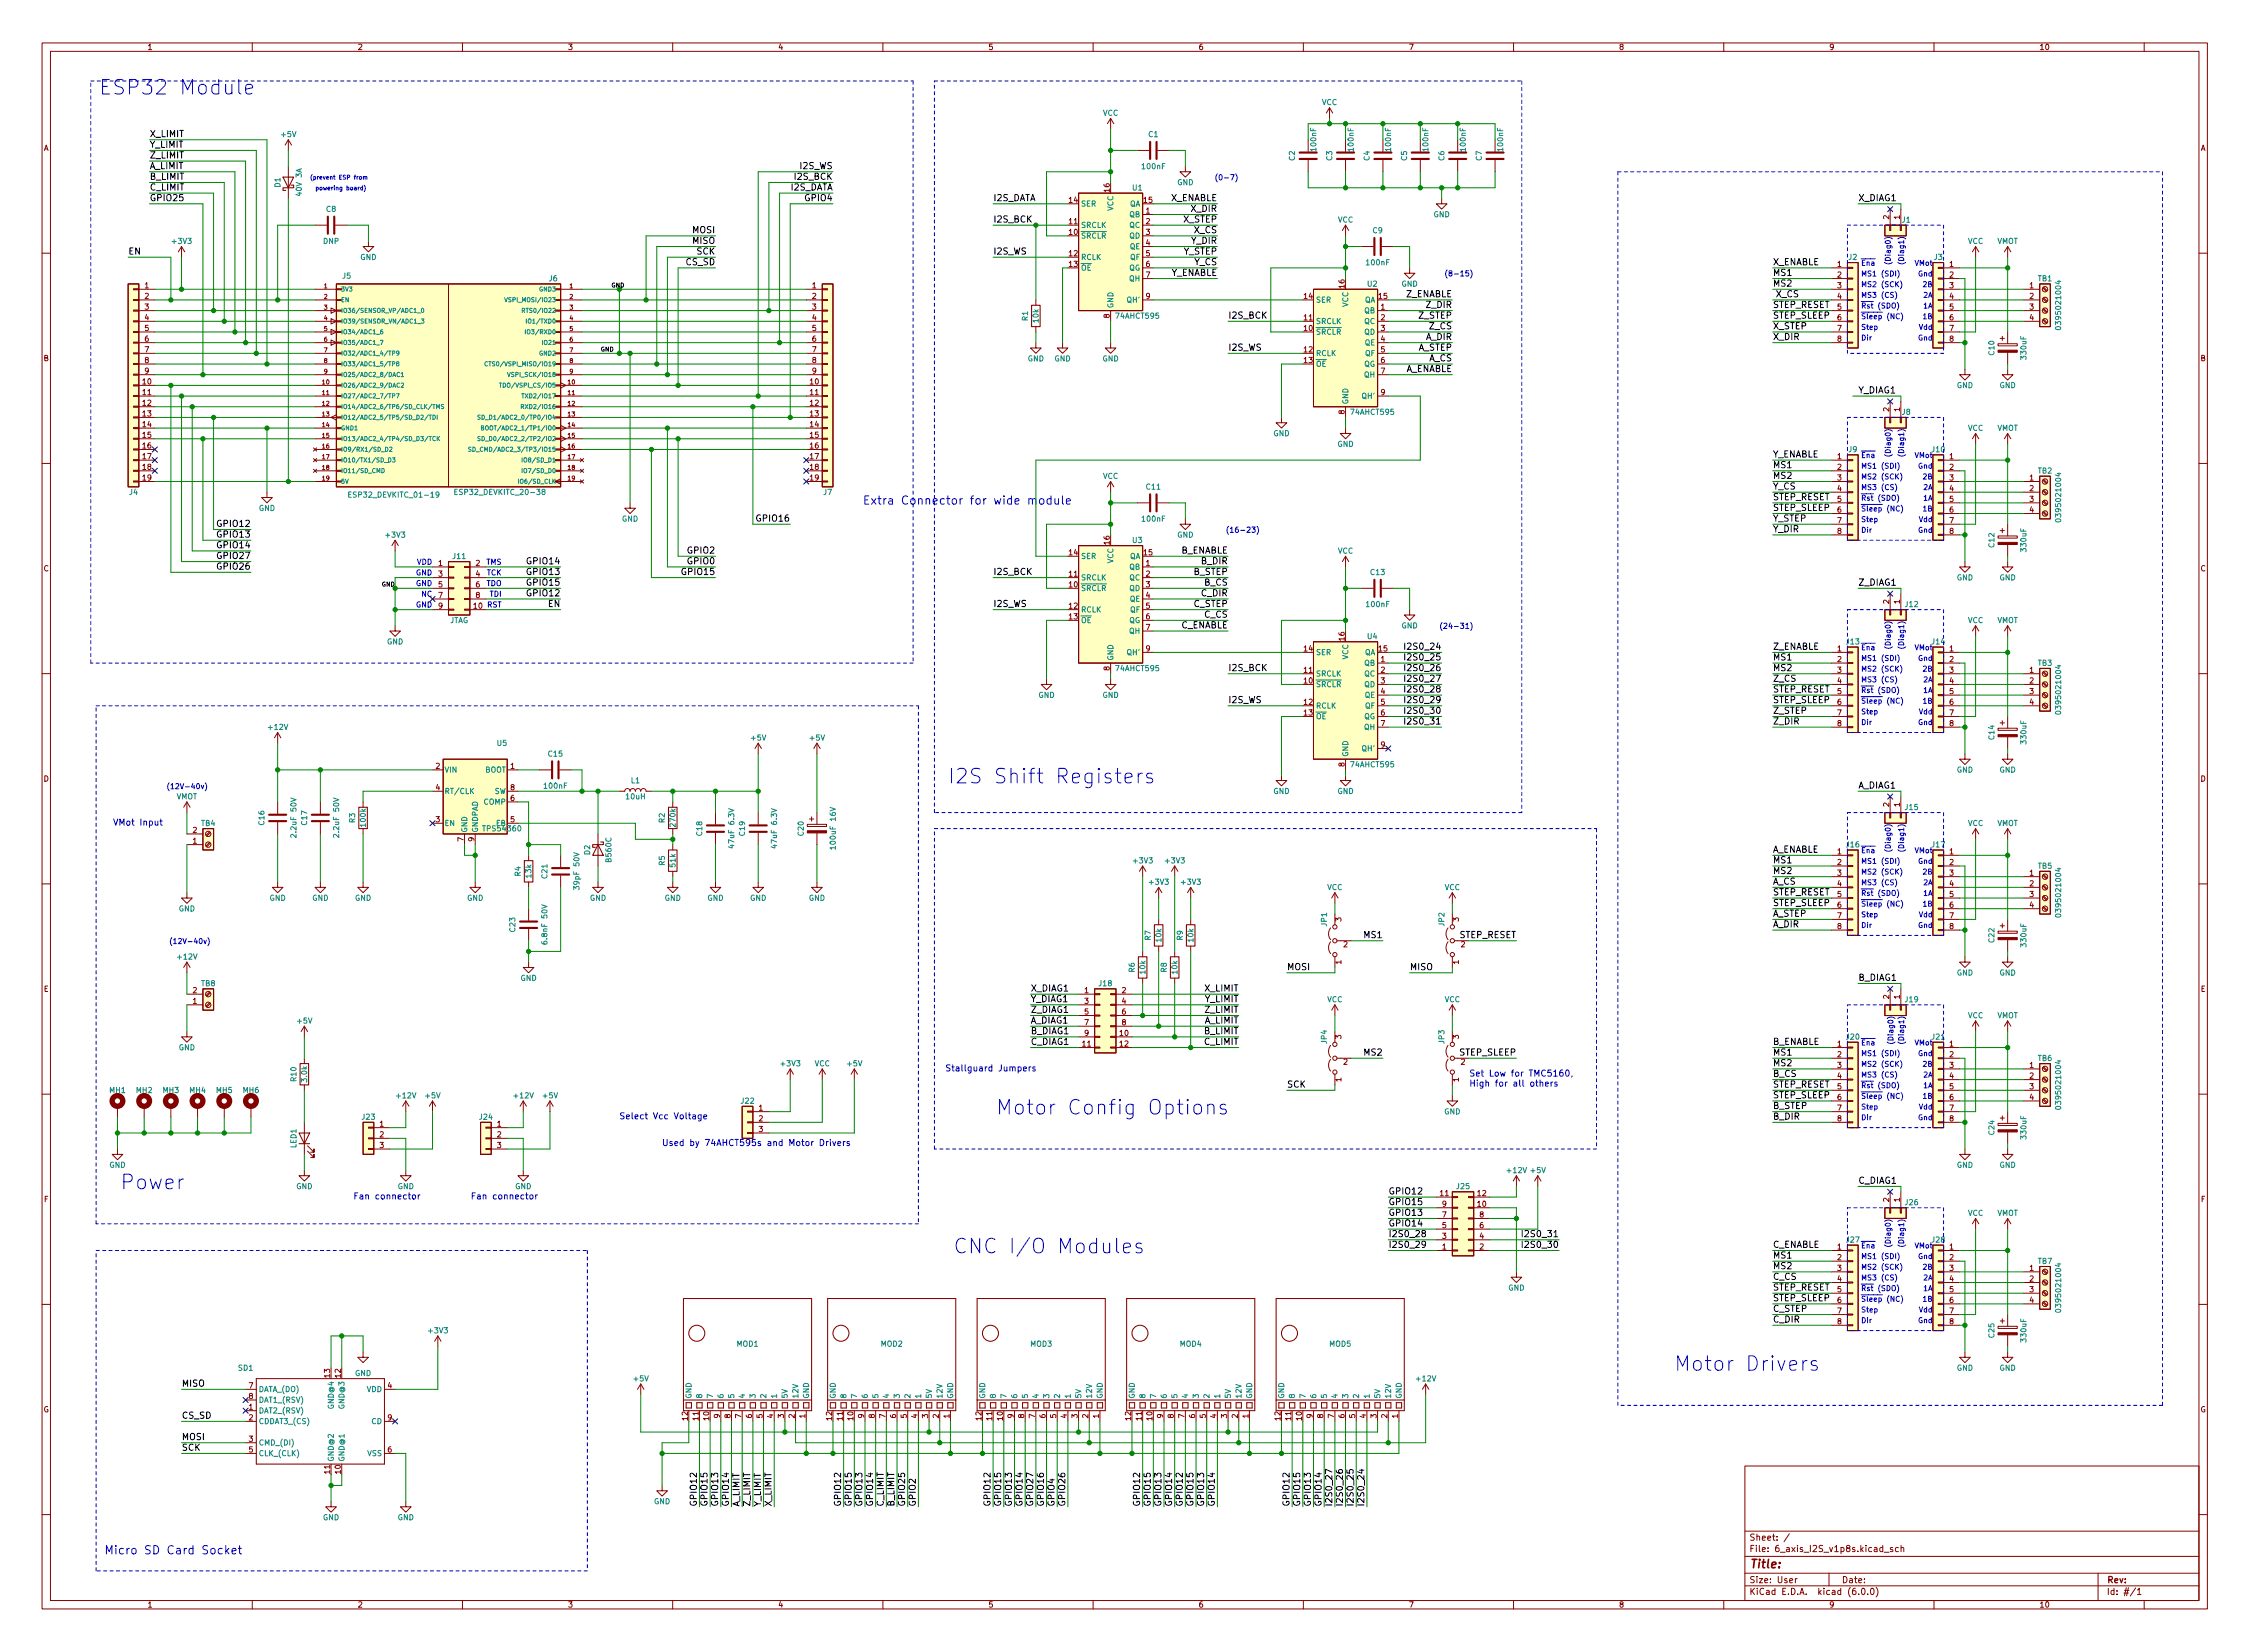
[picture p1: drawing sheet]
<svg xmlns="http://www.w3.org/2000/svg" width="535mm" height="393mm" viewBox="0 0 535 393" stroke-linecap="round" stroke-linejoin="round" font-family="sans-serif">
<defs><g id="words">
<g font-size="4.8" fill="#0000c2">
<text x="23.5" y="22.5">ESP32 Module</text>
<text x="225.4" y="186.3">I2S Shift Registers</text>
<text x="236.9" y="265.1">Motor Config Options</text>
<text x="28.6" y="282.9">Power</text>
<text x="226.7" y="298.1">CNC I/O Modules</text>
<text x="398.1" y="326">Motor Drivers</text>
</g>
<text font-size="2.8" fill="#840000" x="416" y="372.9">Title:</text>
<g font-size="2.7" fill="#0000c2">
<text x="205.2" y="120">Extra Connector for wide module</text>
<text x="24.8" y="369.6">Micro SD Card Socket</text>
</g>
<g font-size="2.1">
<text x="35.6" y="32.6">X_LIMIT</text>
<text x="35.6" y="35.1">Y_LIMIT</text>
<text x="35.6" y="37.7">Z_LIMIT</text>
<text x="35.6" y="40.2">A_LIMIT</text>
<text x="190.4" y="40.2">I2S_WS</text>
<text x="35.6" y="42.7">B_LIMIT</text>
<text x="35.6" y="45.3">C_LIMIT</text>
<text x="35.6" y="47.8">GPIO25</text>
<text x="187.9" y="45.3">I2S_DATA</text>
<text x="189.2" y="42.7">I2S_BCK</text>
<text x="191.7" y="47.8">GPIO4</text>
<text x="236.2" y="47.8">I2S_DATA</text>
<text x="278.3" y="47.8">X_ENABLE</text>
<text x="442" y="47.8">X_DIAG1</text>
<text x="236.2" y="52.9">I2S_BCK</text>
<text x="281.5" y="52.9">X_STEP</text>
<text x="283.4" y="50.4">X_DIR</text>
<text x="164.8" y="58">MISO</text>
<text x="164.8" y="55.4">MOSI</text>
<text x="283.4" y="58">Y_DIR</text>
<text x="284.1" y="55.4">X_CS</text>
<text x="30.5" y="60.5">EN</text>
<text x="163.2" y="63.1">CS_SD</text>
<text x="165.7" y="60.5">SCK</text>
<text x="236.2" y="60.5">I2S_WS</text>
<text x="278.3" y="65.6">Y_ENABLE</text>
<text x="281.5" y="60.5">Y_STEP</text>
<text x="284.1" y="63.1">Y_CS</text>
<text x="421.6" y="63.1">X_ENABLE</text>
<text x="421.6" y="65.6">MS1</text>
<text x="334.3" y="70.7">Z_ENABLE</text>
<text x="421.6" y="68.1">MS2</text>
<text x="422.3" y="70.7">X_CS</text>
<text x="292.1" y="75.8">I2S_BCK</text>
<text x="337.5" y="75.8">Z_STEP</text>
<text x="339.4" y="73.2">Z_DIR</text>
<text x="421.6" y="73.2">STEP_RESET</text>
<text x="421.6" y="75.8">STEP_SLEEP</text>
<text x="292.1" y="83.4">I2S_WS</text>
<text x="337.3" y="83.4">A_STEP</text>
<text x="339.1" y="80.8">A_DIR</text>
<text x="340.1" y="78.3">Z_CS</text>
<text x="421.6" y="78.3">X_STEP</text>
<text x="421.6" y="80.8">X_DIR</text>
<text x="334.1" y="88.5">A_ENABLE</text>
<text x="339.8" y="85.9">A_CS</text>
<text x="442" y="93.5">Y_DIAG1</text>
<text x="421.6" y="108.8">Y_ENABLE</text>
<text x="421.6" y="111.3">MS1</text>
<text x="421.6" y="113.9">MS2</text>
<text x="421.6" y="116.4">Y_CS</text>
<text x="421.6" y="118.9">STEP_RESET</text>
<text x="52.1" y="125.3">GPIO12</text>
<text x="180.4" y="124">GPIO16</text>
<text x="421.6" y="121.5">STEP_SLEEP</text>
<text x="421.6" y="124">Y_STEP</text>
<text x="52.1" y="127.8">GPIO13</text>
<text x="52.1" y="130.4">GPIO14</text>
<text x="163.7" y="131.6">GPIO2</text>
<text x="280.8" y="131.6">B_ENABLE</text>
<text x="421.6" y="126.6">Y_DIR</text>
<text x="52.1" y="132.9">GPIO27</text>
<text x="52.1" y="135.5">GPIO26</text>
<text x="125.7" y="134.2">GPIO14</text>
<text x="125.7" y="136.7">GPIO13</text>
<text x="162.6" y="136.7">GPIO15</text>
<text x="163.7" y="134.2">GPIO0</text>
<text x="236.2" y="136.7">I2S_BCK</text>
<text x="283.9" y="136.7">B_STEP</text>
<text x="285.8" y="134.2">B_DIR</text>
<text x="125.7" y="141.8">GPIO12</text>
<text x="125.7" y="139.3">GPIO15</text>
<text x="285.8" y="141.8">C_DIR</text>
<text x="286.5" y="139.3">B_CS</text>
<text x="442" y="139.3">Z_DIAG1</text>
<text x="130.4" y="144.3">EN</text>
<text x="236.2" y="144.3">I2S_WS</text>
<text x="280.8" y="149.4">C_ENABLE</text>
<text x="283.9" y="144.3">C_STEP</text>
<text x="286.5" y="146.9">C_CS</text>
<text x="335.1" y="154.5">I2S0_24</text>
<text x="421.6" y="154.5">Z_ENABLE</text>
<text x="292.1" y="159.6">I2S_BCK</text>
<text x="335.1" y="157">I2S0_25</text>
<text x="335.1" y="159.6">I2S0_26</text>
<text x="421.6" y="157">MS1</text>
<text x="421.6" y="159.6">MS2</text>
<text x="292.1" y="167.2">I2S_WS</text>
<text x="335.1" y="162.1">I2S0_27</text>
<text x="335.1" y="164.7">I2S0_28</text>
<text x="335.1" y="167.2">I2S0_29</text>
<text x="421.6" y="167.2">STEP_SLEEP</text>
<text x="421.6" y="162.1">Z_CS</text>
<text x="421.6" y="164.7">STEP_RESET</text>
<text x="335.1" y="169.7">I2S0_30</text>
<text x="335.1" y="172.3">I2S0_31</text>
<text x="421.6" y="169.7">Z_STEP</text>
<text x="421.6" y="172.3">Z_DIR</text>
<text x="442" y="187.5">A_DIAG1</text>
<text x="421.6" y="202.8">A_ENABLE</text>
<text x="421.6" y="205.3">MS1</text>
<text x="421.6" y="207.8">MS2</text>
<text x="421.6" y="210.4">A_CS</text>
<text x="421.6" y="212.9">STEP_RESET</text>
<text x="421.6" y="215.5">STEP_SLEEP</text>
<text x="421.6" y="218">A_STEP</text>
<text x="421.6" y="220.5">A_DIR</text>
<text x="324.6" y="223.1">MS1</text>
<text x="347" y="223.1">STEP_RESET</text>
<text x="306.1" y="230.7">MOSI</text>
<text x="335.3" y="230.7">MISO</text>
<text x="442" y="233.2">B_DIAG1</text>
<text x="245.1" y="235.8">X_DIAG1</text>
<text x="245.1" y="238.3">Y_DIAG1</text>
<text x="286.6" y="235.8">X_LIMIT</text>
<text x="286.6" y="238.3">Y_LIMIT</text>
<text x="245.1" y="245.9">B_DIAG1</text>
<text x="245.1" y="240.9">Z_DIAG1</text>
<text x="245.1" y="243.4">A_DIAG1</text>
<text x="286.5" y="243.4">A_LIMIT</text>
<text x="286.5" y="245.9">B_LIMIT</text>
<text x="286.7" y="240.9">Z_LIMIT</text>
<text x="245.1" y="248.5">C_DIAG1</text>
<text x="286.5" y="248.5">C_LIMIT</text>
<text x="324.6" y="251">MS2</text>
<text x="347.1" y="251">STEP_SLEEP</text>
<text x="421.6" y="248.5">B_ENABLE</text>
<text x="421.6" y="251">MS1</text>
<text x="421.6" y="256.1">B_CS</text>
<text x="421.6" y="253.6">MS2</text>
<text x="306.1" y="258.6">SCK</text>
<text x="421.6" y="258.6">STEP_RESET</text>
<text x="421.6" y="261.2">STEP_SLEEP</text>
<text x="421.6" y="263.7">B_STEP</text>
<text x="421.6" y="266.3">B_DIR</text>
<text x="442" y="281.5">C_DIAG1</text>
<text x="330.2" y="284">GPIO12</text>
<text x="330.2" y="286.6">GPIO15</text>
<text x="330.2" y="291.7">GPIO14</text>
<text x="330.2" y="289.1">GPIO13</text>
<text x="330.2" y="294.2">I2S0_28</text>
<text x="330.2" y="296.7">I2S0_29</text>
<text x="363" y="294.2">I2S0_31</text>
<text x="363" y="296.7">I2S0_30</text>
<text x="421.6" y="296.7">C_ENABLE</text>
<text x="421.6" y="299.3">MS1</text>
<text x="421.6" y="301.8">MS2</text>
<text x="421.6" y="304.4">C_CS</text>
<text x="421.6" y="306.9">STEP_RESET</text>
<text x="421.6" y="309.4">STEP_SLEEP</text>
<text x="421.6" y="312">C_STEP</text>
<text x="421.6" y="314.5">C_DIR</text>
<text x="43.2" y="329.8">MISO</text>
<text x="43.2" y="337.4">CS_SD</text>
<text x="43.2" y="342.5">MOSI</text>
<text x="43.2" y="345">SCK</text>
<text x="165.7" y="358.4" transform="rotate(-90 165.7 358.4)">GPIO12</text>
<text x="168.3" y="358.4" transform="rotate(-90 168.3 358.4)">GPIO15</text>
<text x="170.8" y="358.4" transform="rotate(-90 170.8 358.4)">GPIO13</text>
<text x="173.3" y="358.4" transform="rotate(-90 173.3 358.4)">GPIO14</text>
<text x="175.9" y="358.4" transform="rotate(-90 175.9 358.4)">A_LIMIT</text>
<text x="178.4" y="358.4" transform="rotate(-90 178.4 358.4)">Z_LIMIT</text>
<text x="181" y="358.4" transform="rotate(-90 181 358.4)">Y_LIMIT</text>
<text x="183.5" y="358.4" transform="rotate(-90 183.5 358.4)">X_LIMIT</text>
<text x="200" y="358.4" transform="rotate(-90 200 358.4)">GPIO12</text>
<text x="202.6" y="358.4" transform="rotate(-90 202.6 358.4)">GPIO15</text>
<text x="205.1" y="358.4" transform="rotate(-90 205.1 358.4)">GPIO13</text>
<text x="207.6" y="358.4" transform="rotate(-90 207.6 358.4)">GPIO14</text>
<text x="210.2" y="358.4" transform="rotate(-90 210.2 358.4)">C_LIMIT</text>
<text x="212.7" y="358.4" transform="rotate(-90 212.7 358.4)">B_LIMIT</text>
<text x="215.3" y="358.4" transform="rotate(-90 215.3 358.4)">GPIO25</text>
<text x="217.8" y="358.4" transform="rotate(-90 217.8 358.4)">GPIO2</text>
<text x="235.6" y="358.4" transform="rotate(-90 235.6 358.4)">GPIO12</text>
<text x="238.1" y="358.4" transform="rotate(-90 238.1 358.4)">GPIO15</text>
<text x="240.7" y="358.4" transform="rotate(-90 240.7 358.4)">GPIO13</text>
<text x="243.2" y="358.4" transform="rotate(-90 243.2 358.4)">GPIO14</text>
<text x="245.7" y="358.4" transform="rotate(-90 245.7 358.4)">GPIO27</text>
<text x="248.3" y="358.4" transform="rotate(-90 248.3 358.4)">GPIO16</text>
<text x="250.8" y="358.4" transform="rotate(-90 250.8 358.4)">GPIO4</text>
<text x="253.4" y="358.4" transform="rotate(-90 253.4 358.4)">GPIO26</text>
<text x="271.1" y="358.4" transform="rotate(-90 271.1 358.4)">GPIO12</text>
<text x="273.7" y="358.4" transform="rotate(-90 273.7 358.4)">GPIO15</text>
<text x="276.2" y="358.4" transform="rotate(-90 276.2 358.4)">GPIO13</text>
<text x="278.8" y="358.4" transform="rotate(-90 278.8 358.4)">GPIO14</text>
<text x="281.3" y="358.4" transform="rotate(-90 281.3 358.4)">GPIO12</text>
<text x="283.8" y="358.4" transform="rotate(-90 283.8 358.4)">GPIO15</text>
<text x="286.4" y="358.4" transform="rotate(-90 286.4 358.4)">GPIO13</text>
<text x="288.9" y="358.4" transform="rotate(-90 288.9 358.4)">GPIO14</text>
<text x="306.7" y="358.4" transform="rotate(-90 306.7 358.4)">GPIO12</text>
<text x="309.2" y="358.4" transform="rotate(-90 309.2 358.4)">GPIO15</text>
<text x="311.8" y="358.4" transform="rotate(-90 311.8 358.4)">GPIO13</text>
<text x="314.3" y="358.4" transform="rotate(-90 314.3 358.4)">GPIO14</text>
<text x="316.9" y="358.4" transform="rotate(-90 316.9 358.4)">I2S0_27</text>
<text x="319.4" y="358.4" transform="rotate(-90 319.4 358.4)">I2S0_26</text>
<text x="321.9" y="358.4" transform="rotate(-90 321.9 358.4)">I2S0_25</text>
<text x="324.5" y="358.4" transform="rotate(-90 324.5 358.4)">I2S0_24</text>
</g>
<g font-size="2.1" fill="#0000c2">
<text x="26.8" y="196.3">VMot Input</text>
<text x="224.8" y="254.8">Stallguard Jumpers</text>
<text x="349.4" y="256">Set Low for TMC5160,</text>
<text x="349.4" y="258.4">High for all others</text>
<text x="147.2" y="266.2">Select Vcc Voltage</text>
<text x="157.4" y="272.5">Used by 74AHCT595s and Motor Drivers</text>
<text x="84" y="285.2">Fan connector</text>
<text x="111.9" y="285.2">Fan connector</text>
</g>
<g font-size="2.1" fill="#840000">
<text x="416" y="369.1">File: 6_axis_I2S_v1p8s.kicad_sch</text>
<text x="416" y="366.4">Sheet: /</text>
<text x="416" y="376.5">Size: User</text>
<text x="438" y="376.5">Date:</text>
<text x="501" y="376.5">Rev:</text>
<text x="416" y="379.3">KiCad E.D.A. kicad (6.0.0)</text>
<text x="501" y="379.3">Id: #/1</text>
</g>
<g font-size="1.8" fill="#840000">
<text x="35" y="11.9">1</text>
<text x="85" y="11.9">2</text>
<text x="135" y="11.9">3</text>
<text x="185" y="11.9">4</text>
<text x="235" y="11.9">5</text>
<text x="285" y="11.9">6</text>
<text x="335" y="11.9">7</text>
<text x="385" y="11.9">8</text>
<text x="435" y="11.9">9</text>
<text x="485" y="11.9">10</text>
<text x="10.3" y="35.9">A</text>
<text x="523.4" y="35.9">A</text>
<text x="263.9" y="45.6" transform="rotate(-90 263.9 45.6)">16</text>
<text x="254.3" y="53.3">11</text>
<text x="254.3" y="48.2">14</text>
<text x="272.1" y="48.2">15</text>
<text x="272.6" y="50.8">1</text>
<text x="272.6" y="53.3">2</text>
<text x="449.3" y="52.1" transform="rotate(-90 449.3 52.1)">2</text>
<text x="451.9" y="52.1" transform="rotate(-90 451.9 52.1)">1</text>
<text x="254.3" y="55.8">10</text>
<text x="272.6" y="55.8">3</text>
<text x="272.6" y="58.4">4</text>
<text x="254.3" y="60.9">12</text>
<text x="254.3" y="63.5">13</text>
<text x="272.6" y="60.9">5</text>
<text x="272.6" y="63.5">6</text>
<text x="272.6" y="66">7</text>
<text x="437" y="63.5">1</text>
<text x="437" y="66">2</text>
<text x="463.7" y="63.5">1</text>
<text x="463.7" y="66">2</text>
<text x="34.4" y="68.5">1</text>
<text x="34.4" y="71.1">2</text>
<text x="193.2" y="68.5">1</text>
<text x="193.2" y="71.1">2</text>
<text x="272.6" y="71.1">9</text>
<text x="310.2" y="71.1">14</text>
<text x="319.8" y="68.5" transform="rotate(-90 319.8 68.5)">16</text>
<text x="327.9" y="71.1">15</text>
<text x="437" y="68.5">3</text>
<text x="437" y="71.1">4</text>
<text x="463.7" y="68.5">3</text>
<text x="463.7" y="71.1">4</text>
<text x="482.7" y="68.5">1</text>
<text x="482.7" y="71.1">2</text>
<text x="34.4" y="73.6">3</text>
<text x="34.4" y="76.2">4</text>
<text x="193.2" y="73.6">3</text>
<text x="193.2" y="76.2">4</text>
<text x="263.9" y="75.6" transform="rotate(-90 263.9 75.6)">8</text>
<text x="310.2" y="76.2">11</text>
<text x="328.4" y="73.6">1</text>
<text x="328.4" y="76.2">2</text>
<text x="437" y="73.6">5</text>
<text x="437" y="76.2">6</text>
<text x="463.7" y="73.6">5</text>
<text x="463.7" y="76.2">6</text>
<text x="482.7" y="73.6">3</text>
<text x="482.7" y="76.2">4</text>
<text x="34.4" y="78.7">5</text>
<text x="34.4" y="81.2">6</text>
<text x="34.4" y="83.8">7</text>
<text x="193.2" y="78.7">5</text>
<text x="193.2" y="81.2">6</text>
<text x="193.2" y="83.8">7</text>
<text x="310.2" y="78.7">10</text>
<text x="310.2" y="83.8">12</text>
<text x="328.4" y="78.7">3</text>
<text x="328.4" y="81.2">4</text>
<text x="328.4" y="83.8">5</text>
<text x="437" y="78.7">7</text>
<text x="437" y="81.2">8</text>
<text x="463.7" y="78.7">7</text>
<text x="463.7" y="81.2">8</text>
<text x="10.3" y="85.9">B</text>
<text x="34.4" y="86.3">8</text>
<text x="34.4" y="88.9">9</text>
<text x="193.2" y="86.3">8</text>
<text x="193.2" y="88.9">9</text>
<text x="310.2" y="86.3">13</text>
<text x="328.4" y="86.3">6</text>
<text x="328.4" y="88.9">7</text>
<text x="523.4" y="85.9">B</text>
<text x="33.9" y="91.4">10</text>
<text x="33.9" y="93.9">11</text>
<text x="192.7" y="91.4">10</text>
<text x="192.7" y="93.9">11</text>
<text x="328.4" y="93.9">9</text>
<text x="33.9" y="96.5">12</text>
<text x="33.9" y="99">13</text>
<text x="33.9" y="101.6">14</text>
<text x="192.7" y="96.5">12</text>
<text x="192.7" y="99">13</text>
<text x="192.7" y="101.6">14</text>
<text x="319.8" y="98.5" transform="rotate(-90 319.8 98.5)">8</text>
<text x="449.3" y="97.9" transform="rotate(-90 449.3 97.9)">2</text>
<text x="451.9" y="97.9" transform="rotate(-90 451.9 97.9)">1</text>
<text x="33.9" y="104.1">15</text>
<text x="33.9" y="106.6">16</text>
<text x="192.7" y="104.1">15</text>
<text x="192.7" y="106.6">16</text>
<text x="33.9" y="109.2">17</text>
<text x="33.9" y="111.7">18</text>
<text x="192.7" y="109.2">17</text>
<text x="192.7" y="111.7">18</text>
<text x="437" y="109.2">1</text>
<text x="437" y="111.7">2</text>
<text x="463.7" y="109.2">1</text>
<text x="463.7" y="111.7">2</text>
<text x="33.9" y="114.3">19</text>
<text x="192.7" y="114.3">19</text>
<text x="437" y="114.3">3</text>
<text x="437" y="116.8">4</text>
<text x="437" y="119.3">5</text>
<text x="463.7" y="114.3">3</text>
<text x="463.7" y="116.8">4</text>
<text x="463.7" y="119.3">5</text>
<text x="482.7" y="114.3">1</text>
<text x="482.7" y="116.8">2</text>
<text x="482.7" y="119.3">3</text>
<text x="437" y="121.9">6</text>
<text x="437" y="124.4">7</text>
<text x="463.7" y="121.9">6</text>
<text x="463.7" y="124.4">7</text>
<text x="482.7" y="121.9">4</text>
<text x="263.9" y="129.5" transform="rotate(-90 263.9 129.5)">16</text>
<text x="437" y="127">8</text>
<text x="463.7" y="127">8</text>
<text x="10.3" y="135.9">C</text>
<text x="104.3" y="134.6">1</text>
<text x="104.3" y="137.1">3</text>
<text x="113.2" y="134.6">2</text>
<text x="113.2" y="137.1">4</text>
<text x="254.3" y="137.1">11</text>
<text x="254.3" y="132">14</text>
<text x="272.1" y="132">15</text>
<text x="272.6" y="134.6">1</text>
<text x="272.6" y="137.1">2</text>
<text x="523.4" y="135.9">C</text>
<text x="104.3" y="139.7">5</text>
<text x="104.3" y="142.2">7</text>
<text x="113.2" y="139.7">6</text>
<text x="113.2" y="142.2">8</text>
<text x="254.3" y="139.7">10</text>
<text x="272.6" y="139.7">3</text>
<text x="272.6" y="142.2">4</text>
<text x="449.3" y="143.6" transform="rotate(-90 449.3 143.6)">2</text>
<text x="451.9" y="143.6" transform="rotate(-90 451.9 143.6)">1</text>
<text x="104.3" y="144.7">9</text>
<text x="254.3" y="144.7">12</text>
<text x="254.3" y="147.3">13</text>
<text x="272.6" y="144.7">5</text>
<text x="272.6" y="147.3">6</text>
<text x="272.6" y="149.8">7</text>
<text x="272.6" y="154.9">9</text>
<text x="310.2" y="154.9">14</text>
<text x="319.8" y="152.3" transform="rotate(-90 319.8 152.3)">16</text>
<text x="327.9" y="154.9">15</text>
<text x="437" y="154.9">1</text>
<text x="463.7" y="154.9">1</text>
<text x="263.9" y="159.5" transform="rotate(-90 263.9 159.5)">8</text>
<text x="310.2" y="160">11</text>
<text x="328.4" y="157.4">1</text>
<text x="328.4" y="160">2</text>
<text x="437" y="157.4">2</text>
<text x="437" y="160">3</text>
<text x="463.7" y="157.4">2</text>
<text x="463.7" y="160">3</text>
<text x="482.7" y="160">1</text>
<text x="310.2" y="162.5">10</text>
<text x="310.2" y="167.6">12</text>
<text x="328.4" y="162.5">3</text>
<text x="328.4" y="165.1">4</text>
<text x="328.4" y="167.6">5</text>
<text x="437" y="162.5">4</text>
<text x="437" y="165.1">5</text>
<text x="437" y="167.6">6</text>
<text x="463.7" y="162.5">4</text>
<text x="463.7" y="165.1">5</text>
<text x="463.7" y="167.6">6</text>
<text x="482.7" y="162.5">2</text>
<text x="482.7" y="165.1">3</text>
<text x="482.7" y="167.6">4</text>
<text x="310.2" y="170.1">13</text>
<text x="328.4" y="170.1">6</text>
<text x="328.4" y="172.7">7</text>
<text x="437" y="170.1">7</text>
<text x="437" y="172.7">8</text>
<text x="463.7" y="170.1">7</text>
<text x="463.7" y="172.7">8</text>
<text x="328.4" y="177.8">9</text>
<text x="10.3" y="185.9">D</text>
<text x="103.6" y="182.8">2</text>
<text x="121.4" y="182.8">1</text>
<text x="319.8" y="182.3" transform="rotate(-90 319.8 182.3)">8</text>
<text x="523.4" y="185.9">D</text>
<text x="103.6" y="187.9">4</text>
<text x="121.4" y="190.5">6</text>
<text x="121.4" y="187.9">8</text>
<text x="449.3" y="191.8" transform="rotate(-90 449.3 191.8)">2</text>
<text x="451.9" y="191.8" transform="rotate(-90 451.9 191.8)">1</text>
<text x="103.6" y="195.5">3</text>
<text x="121.4" y="195.5">5</text>
<text x="45.9" y="200.6">1</text>
<text x="45.9" y="198.1">2</text>
<text x="110.2" y="200.1" transform="rotate(-90 110.2 200.1)">7</text>
<text x="112.8" y="200.1" transform="rotate(-90 112.8 200.1)">9</text>
<text x="437" y="203.2">1</text>
<text x="463.7" y="203.2">1</text>
<text x="437" y="205.7">2</text>
<text x="437" y="208.2">3</text>
<text x="463.7" y="205.7">2</text>
<text x="463.7" y="208.2">3</text>
<text x="482.7" y="208.2">1</text>
<text x="437" y="210.8">4</text>
<text x="437" y="213.3">5</text>
<text x="437" y="215.9">6</text>
<text x="463.7" y="210.8">4</text>
<text x="463.7" y="213.3">5</text>
<text x="463.7" y="215.9">6</text>
<text x="482.7" y="210.8">2</text>
<text x="482.7" y="213.3">3</text>
<text x="482.7" y="215.9">4</text>
<text x="319" y="219.1" transform="rotate(-90 319 219.1)">3</text>
<text x="347" y="219.1" transform="rotate(-90 347 219.1)">3</text>
<text x="437" y="218.4">7</text>
<text x="437" y="220.9">8</text>
<text x="463.7" y="218.4">7</text>
<text x="463.7" y="220.9">8</text>
<text x="319.5" y="225.3">2</text>
<text x="347.5" y="225.3">2</text>
<text x="319" y="229.3" transform="rotate(-90 319 229.3)">1</text>
<text x="347" y="229.3" transform="rotate(-90 347 229.3)">1</text>
<text x="10.4" y="235.9">E</text>
<text x="45.9" y="238.7">1</text>
<text x="45.9" y="236.2">2</text>
<text x="258" y="236.2">1</text>
<text x="258" y="238.7">3</text>
<text x="266.8" y="236.2">2</text>
<text x="266.8" y="238.7">4</text>
<text x="449.3" y="237.6" transform="rotate(-90 449.3 237.6)">2</text>
<text x="451.9" y="237.6" transform="rotate(-90 451.9 237.6)">1</text>
<text x="523.4" y="235.9">E</text>
<text x="258" y="241.3">5</text>
<text x="258" y="243.8">7</text>
<text x="266.8" y="241.3">6</text>
<text x="266.8" y="243.8">8</text>
<text x="257.5" y="248.9">11</text>
<text x="258" y="246.3">9</text>
<text x="266.4" y="246.3">10</text>
<text x="266.4" y="248.9">12</text>
<text x="319" y="247.1" transform="rotate(-90 319 247.1)">3</text>
<text x="347" y="247.1" transform="rotate(-90 347 247.1)">3</text>
<text x="437" y="248.9">1</text>
<text x="437" y="251.4">2</text>
<text x="463.7" y="248.9">1</text>
<text x="463.7" y="251.4">2</text>
<text x="319" y="257.2" transform="rotate(-90 319 257.2)">1</text>
<text x="319.5" y="253.2">2</text>
<text x="347" y="257.2" transform="rotate(-90 347 257.2)">1</text>
<text x="347.5" y="253.2">2</text>
<text x="437" y="254">3</text>
<text x="437" y="256.5">4</text>
<text x="463.7" y="254">3</text>
<text x="463.7" y="256.5">4</text>
<text x="482.7" y="254">1</text>
<text x="482.7" y="256.5">2</text>
<text x="437" y="259">5</text>
<text x="437" y="261.6">6</text>
<text x="463.7" y="259">5</text>
<text x="463.7" y="261.6">6</text>
<text x="482.7" y="259">3</text>
<text x="482.7" y="261.6">4</text>
<text x="90.3" y="267.9">1</text>
<text x="118.3" y="267.9">1</text>
<text x="180.5" y="264.1">1</text>
<text x="180.5" y="266.7">2</text>
<text x="180.5" y="269.2">3</text>
<text x="437" y="264.1">7</text>
<text x="437" y="266.7">8</text>
<text x="463.7" y="264.1">7</text>
<text x="463.7" y="266.7">8</text>
<text x="90.3" y="270.5">2</text>
<text x="90.3" y="273">3</text>
<text x="118.3" y="270.5">2</text>
<text x="118.3" y="273">3</text>
<text x="10.4" y="285.9">F</text>
<text x="342.6" y="284.4">11</text>
<text x="343" y="287">9</text>
<text x="351.4" y="287">10</text>
<text x="351.4" y="284.4">12</text>
<text x="449.3" y="285.8" transform="rotate(-90 449.3 285.8)">2</text>
<text x="451.9" y="285.8" transform="rotate(-90 451.9 285.8)">1</text>
<text x="523.5" y="285.9">F</text>
<text x="343" y="292.1">5</text>
<text x="343" y="289.5">7</text>
<text x="351.9" y="292.1">6</text>
<text x="351.9" y="289.5">8</text>
<text x="343" y="297.1">1</text>
<text x="343" y="294.6">3</text>
<text x="351.9" y="297.1">2</text>
<text x="351.9" y="294.6">4</text>
<text x="437" y="297.1">1</text>
<text x="437" y="299.7">2</text>
<text x="463.7" y="297.1">1</text>
<text x="463.7" y="299.7">2</text>
<text x="437" y="302.2">3</text>
<text x="437" y="304.8">4</text>
<text x="463.7" y="302.2">3</text>
<text x="463.7" y="304.8">4</text>
<text x="482.7" y="302.2">1</text>
<text x="482.7" y="304.8">2</text>
<text x="437" y="307.3">5</text>
<text x="437" y="309.8">6</text>
<text x="463.7" y="307.3">5</text>
<text x="463.7" y="309.8">6</text>
<text x="482.7" y="307.3">3</text>
<text x="482.7" y="309.8">4</text>
<text x="437" y="312.4">7</text>
<text x="437" y="314.9">8</text>
<text x="463.7" y="312.4">7</text>
<text x="463.7" y="314.9">8</text>
<text x="78.5" y="327.6" transform="rotate(-90 78.5 327.6)">13</text>
<text x="81" y="327.6" transform="rotate(-90 81 327.6)">12</text>
<text x="10.3" y="335.9">G</text>
<text x="59.2" y="335.2">1</text>
<text x="59.2" y="330.2">7</text>
<text x="59.2" y="332.7">8</text>
<text x="92.2" y="330.2">4</text>
<text x="523.3" y="335.9">G</text>
<text x="59.2" y="337.8">2</text>
<text x="92.2" y="337.8">9</text>
<text x="163.6" y="337.7" transform="rotate(-90 163.6 337.7)">12</text>
<text x="166.1" y="337.7" transform="rotate(-90 166.1 337.7)">11</text>
<text x="168.7" y="337.7" transform="rotate(-90 168.7 337.7)">10</text>
<text x="171.2" y="337.3" transform="rotate(-90 171.2 337.3)">9</text>
<text x="173.7" y="337.3" transform="rotate(-90 173.7 337.3)">8</text>
<text x="176.3" y="337.3" transform="rotate(-90 176.3 337.3)">7</text>
<text x="178.8" y="337.3" transform="rotate(-90 178.8 337.3)">6</text>
<text x="181.4" y="337.3" transform="rotate(-90 181.4 337.3)">5</text>
<text x="183.9" y="337.3" transform="rotate(-90 183.9 337.3)">4</text>
<text x="186.4" y="337.3" transform="rotate(-90 186.4 337.3)">3</text>
<text x="189" y="337.3" transform="rotate(-90 189 337.3)">2</text>
<text x="191.5" y="337.3" transform="rotate(-90 191.5 337.3)">1</text>
<text x="197.9" y="337.7" transform="rotate(-90 197.9 337.7)">12</text>
<text x="200.4" y="337.7" transform="rotate(-90 200.4 337.7)">11</text>
<text x="202.9" y="337.7" transform="rotate(-90 202.9 337.7)">10</text>
<text x="205.5" y="337.3" transform="rotate(-90 205.5 337.3)">9</text>
<text x="208" y="337.3" transform="rotate(-90 208 337.3)">8</text>
<text x="210.6" y="337.3" transform="rotate(-90 210.6 337.3)">7</text>
<text x="213.1" y="337.3" transform="rotate(-90 213.1 337.3)">6</text>
<text x="215.6" y="337.3" transform="rotate(-90 215.6 337.3)">5</text>
<text x="218.2" y="337.3" transform="rotate(-90 218.2 337.3)">4</text>
<text x="220.7" y="337.3" transform="rotate(-90 220.7 337.3)">3</text>
<text x="223.3" y="337.3" transform="rotate(-90 223.3 337.3)">2</text>
<text x="225.8" y="337.3" transform="rotate(-90 225.8 337.3)">1</text>
<text x="233.4" y="337.7" transform="rotate(-90 233.4 337.7)">12</text>
<text x="236" y="337.7" transform="rotate(-90 236 337.7)">11</text>
<text x="238.5" y="337.7" transform="rotate(-90 238.5 337.7)">10</text>
<text x="241" y="337.3" transform="rotate(-90 241 337.3)">9</text>
<text x="243.6" y="337.3" transform="rotate(-90 243.6 337.3)">8</text>
<text x="246.1" y="337.3" transform="rotate(-90 246.1 337.3)">7</text>
<text x="248.7" y="337.3" transform="rotate(-90 248.7 337.3)">6</text>
<text x="251.2" y="337.3" transform="rotate(-90 251.2 337.3)">5</text>
<text x="253.7" y="337.3" transform="rotate(-90 253.7 337.3)">4</text>
<text x="256.3" y="337.3" transform="rotate(-90 256.3 337.3)">3</text>
<text x="258.8" y="337.3" transform="rotate(-90 258.8 337.3)">2</text>
<text x="261.4" y="337.3" transform="rotate(-90 261.4 337.3)">1</text>
<text x="269" y="337.7" transform="rotate(-90 269 337.7)">12</text>
<text x="271.5" y="337.7" transform="rotate(-90 271.5 337.7)">11</text>
<text x="274.1" y="337.7" transform="rotate(-90 274.1 337.7)">10</text>
<text x="276.6" y="337.3" transform="rotate(-90 276.6 337.3)">9</text>
<text x="279.1" y="337.3" transform="rotate(-90 279.1 337.3)">8</text>
<text x="281.7" y="337.3" transform="rotate(-90 281.7 337.3)">7</text>
<text x="284.2" y="337.3" transform="rotate(-90 284.2 337.3)">6</text>
<text x="286.8" y="337.3" transform="rotate(-90 286.8 337.3)">5</text>
<text x="289.3" y="337.3" transform="rotate(-90 289.3 337.3)">4</text>
<text x="291.8" y="337.3" transform="rotate(-90 291.8 337.3)">3</text>
<text x="294.4" y="337.3" transform="rotate(-90 294.4 337.3)">2</text>
<text x="296.9" y="337.3" transform="rotate(-90 296.9 337.3)">1</text>
<text x="304.5" y="337.7" transform="rotate(-90 304.5 337.7)">12</text>
<text x="307.1" y="337.7" transform="rotate(-90 307.1 337.7)">11</text>
<text x="309.6" y="337.7" transform="rotate(-90 309.6 337.7)">10</text>
<text x="312.2" y="337.3" transform="rotate(-90 312.2 337.3)">9</text>
<text x="314.7" y="337.3" transform="rotate(-90 314.7 337.3)">8</text>
<text x="317.2" y="337.3" transform="rotate(-90 317.2 337.3)">7</text>
<text x="319.8" y="337.3" transform="rotate(-90 319.8 337.3)">6</text>
<text x="322.3" y="337.3" transform="rotate(-90 322.3 337.3)">5</text>
<text x="324.9" y="337.3" transform="rotate(-90 324.9 337.3)">4</text>
<text x="327.4" y="337.3" transform="rotate(-90 327.4 337.3)">3</text>
<text x="329.9" y="337.3" transform="rotate(-90 329.9 337.3)">2</text>
<text x="332.5" y="337.3" transform="rotate(-90 332.5 337.3)">1</text>
<text x="59.2" y="342.9">3</text>
<text x="59.2" y="345.4">5</text>
<text x="92.2" y="345.4">6</text>
<text x="78.5" y="350.4" transform="rotate(-90 78.5 350.4)">11</text>
<text x="81" y="350.4" transform="rotate(-90 81 350.4)">10</text>
<text x="35" y="382.3">1</text>
<text x="85" y="382.3">2</text>
<text x="135" y="382.3">3</text>
<text x="185" y="382.3">4</text>
<text x="235" y="382.3">5</text>
<text x="285" y="382.3">6</text>
<text x="335" y="382.3">7</text>
<text x="385" y="382.3">8</text>
<text x="435" y="382.3">9</text>
<text x="485" y="382.3">10</text>
</g>
<g font-size="1.8" fill="#008484">
<text x="262.3" y="27.5">VCC</text>
<text x="314.4" y="25">VCC</text>
<text x="67" y="32.6">+5V</text>
<text x="273.2" y="32.6">C1</text>
<text x="313.1" y="35.8" transform="rotate(-90 313.1 35.8)">100nF</text>
<text x="321.9" y="35.8" transform="rotate(-90 321.9 35.8)">100nF</text>
<text x="330.8" y="35.8" transform="rotate(-90 330.8 35.8)">100nF</text>
<text x="339.7" y="35.8" transform="rotate(-90 339.7 35.8)">100nF</text>
<text x="348.6" y="35.8" transform="rotate(-90 348.6 35.8)">100nF</text>
<text x="357.5" y="35.8" transform="rotate(-90 357.5 35.8)">100nF</text>
<text x="271.8" y="40.2">100nF</text>
<text x="308" y="38.2" transform="rotate(-90 308 38.2)">C2</text>
<text x="316.9" y="38.2" transform="rotate(-90 316.9 38.2)">C3</text>
<text x="325.8" y="38.2" transform="rotate(-90 325.8 38.2)">C4</text>
<text x="334.6" y="38.2" transform="rotate(-90 334.6 38.2)">C5</text>
<text x="343.5" y="38.2" transform="rotate(-90 343.5 38.2)">C6</text>
<text x="352.4" y="38.2" transform="rotate(-90 352.4 38.2)">C7</text>
<text x="66.7" y="44.5" transform="rotate(-90 66.7 44.5)">D1</text>
<text x="71.8" y="46.3" transform="rotate(-90 71.8 46.3)">40V 3A</text>
<text x="269.4" y="45.3">U1</text>
<text x="280" y="44">GND</text>
<text x="77.6" y="50.4">C8</text>
<text x="257" y="49.1">SER</text>
<text x="264.8" y="50.2" transform="rotate(-90 264.8 50.2)">VCC</text>
<text x="268.6" y="51.6">QB</text>
<text x="268.6" y="49.1">QA</text>
<text x="318.2" y="52.9">VCC</text>
<text x="340.9" y="51.6">GND</text>
<text x="452.4" y="52.9">J1</text>
<text x="41.1" y="58">+3V3</text>
<text x="76.9" y="58">DNP</text>
<text x="257" y="56.7">~{SRCLR}</text>
<text x="257" y="54.2">SRCLK</text>
<text x="268.6" y="54.2">QC</text>
<text x="268.6" y="56.7">QD</text>
<text x="268.7" y="59.3">QE</text>
<text x="326.5" y="55.5">C9</text>
<text x="468" y="58">VCC</text>
<text x="475" y="58">VMOT</text>
<text x="85.7" y="61.8">GND</text>
<text x="257" y="61.8">RCLK</text>
<text x="257" y="64.3">~{OE}</text>
<text x="268.5" y="64.3">QG</text>
<text x="268.8" y="61.8">QF</text>
<text x="325.1" y="63.1">100nF</text>
<text x="439.7" y="61.8">J2</text>
<text x="460" y="61.8">J3</text>
<text x="81.5" y="66.3">J5</text>
<text x="130.6" y="66.9">J6</text>
<text x="268.2" y="72">QH'</text>
<text x="268.6" y="66.9">QH</text>
<text x="312.9" y="72">SER</text>
<text x="324.5" y="72">QA</text>
<text x="325.3" y="68.2">U2</text>
<text x="333.3" y="68.2">GND</text>
<text x="484.7" y="66.9">TB1</text>
<text x="244.5" y="76.3" transform="rotate(-90 244.5 76.3)">R1</text>
<text x="247" y="76.6" transform="rotate(-90 247 76.6)">10k</text>
<text x="264.8" y="73.4" transform="rotate(-90 264.8 73.4)">GND</text>
<text x="265.6" y="75.8">74AHCT595</text>
<text x="312.9" y="77">SRCLK</text>
<text x="320.7" y="73" transform="rotate(-90 320.7 73)">VCC</text>
<text x="324.5" y="74.5">QB</text>
<text x="324.5" y="77">QC</text>
<text x="490.2" y="77.5" transform="rotate(-90 490.2 77.5)">0395021004</text>
<text x="312.9" y="79.6">~{SRCLR}</text>
<text x="324.5" y="79.6">QD</text>
<text x="324.6" y="82.1">QE</text>
<text x="244.4" y="85.9">GND</text>
<text x="250.8" y="85.9">GND</text>
<text x="262.2" y="85.9">GND</text>
<text x="312.9" y="84.7">RCLK</text>
<text x="312.9" y="87.2">~{OE}</text>
<text x="324.4" y="87.2">QG</text>
<text x="324.5" y="89.7">QH</text>
<text x="324.7" y="84.7">QF</text>
<text x="474.3" y="84.4" transform="rotate(-90 474.3 84.4)">C10</text>
<text x="482" y="85.3" transform="rotate(-90 482 85.3)">330uF</text>
<text x="324.1" y="94.8">QH'</text>
<text x="465.4" y="92.3">GND</text>
<text x="475.6" y="92.3">GND</text>
<text x="320.7" y="96.2" transform="rotate(-90 320.7 96.2)">GND</text>
<text x="321.5" y="98.6">74AHCT595</text>
<text x="452.4" y="98.6">J8</text>
<text x="302.8" y="103.7">GND</text>
<text x="318.1" y="106.3">GND</text>
<text x="439.7" y="107.5">J9</text>
<text x="468" y="102.4">VCC</text>
<text x="475" y="102.4">VMOT</text>
<text x="262.3" y="113.9">VCC</text>
<text x="484.7" y="112.6">TB2</text>
<text x="30.8" y="117.7">J4</text>
<text x="83.8" y="118.3">ESP32_DEVKITC_01-19</text>
<text x="109" y="117.7">ESP32_DEVKITC_20-38</text>
<text x="195.9" y="117.7">J7</text>
<text x="272.7" y="116.4">C11</text>
<text x="61.5" y="121.5">GND</text>
<text x="147.9" y="124">GND</text>
<text x="271.8" y="124">100nF</text>
<text x="490.2" y="123.2" transform="rotate(-90 490.2 123.2)">0395021004</text>
<text x="91.9" y="127.8">+3V3</text>
<text x="269.4" y="129.1">U3</text>
<text x="280" y="127.8">GND</text>
<text x="318.2" y="131.7">VCC</text>
<text x="474.3" y="130.1" transform="rotate(-90 474.3 130.1)">C12</text>
<text x="482" y="131" transform="rotate(-90 482 131)">330uF</text>
<text x="107.7" y="132.9">J11</text>
<text x="257" y="132.9">SER</text>
<text x="264.8" y="134" transform="rotate(-90 264.8 134)">VCC</text>
<text x="268.6" y="135.5">QB</text>
<text x="268.6" y="132.9">QA</text>
<text x="326" y="136.7">C13</text>
<text x="257" y="140.5">~{SRCLR}</text>
<text x="257" y="138">SRCLK</text>
<text x="268.6" y="138">QC</text>
<text x="268.6" y="140.5">QD</text>
<text x="268.7" y="143.1">QE</text>
<text x="465.4" y="138">GND</text>
<text x="475.6" y="138">GND</text>
<text x="106.9" y="148.2">JTAG</text>
<text x="257" y="145.6">RCLK</text>
<text x="257" y="148.2">~{OE}</text>
<text x="268.5" y="148.2">QG</text>
<text x="268.8" y="145.6">QF</text>
<text x="325.1" y="144.4">100nF</text>
<text x="333.3" y="149.4">GND</text>
<text x="453.2" y="144.4">J12</text>
<text x="468" y="148.2">VCC</text>
<text x="475" y="148.2">VMOT</text>
<text x="92" y="153.2">GND</text>
<text x="268.2" y="155.8">QH'</text>
<text x="268.6" y="150.7">QH</text>
<text x="312.9" y="155.8">SER</text>
<text x="324.5" y="155.8">QA</text>
<text x="325.3" y="152">U4</text>
<text x="439.2" y="153.2">J13</text>
<text x="264.8" y="157.2" transform="rotate(-90 264.8 157.2)">GND</text>
<text x="265.6" y="159.6">74AHCT595</text>
<text x="312.9" y="160.9">SRCLK</text>
<text x="320.7" y="156.9" transform="rotate(-90 320.7 156.9)">VCC</text>
<text x="324.5" y="158.3">QB</text>
<text x="324.5" y="160.9">QC</text>
<text x="484.7" y="158.3">TB3</text>
<text x="247" y="165.9">GND</text>
<text x="262.2" y="165.9">GND</text>
<text x="312.9" y="163.4">~{SRCLR}</text>
<text x="324.5" y="163.4">QD</text>
<text x="324.6" y="165.9">QE</text>
<text x="64" y="173.6">+12V</text>
<text x="312.9" y="168.5">RCLK</text>
<text x="312.9" y="171">~{OE}</text>
<text x="324.4" y="171">QG</text>
<text x="324.5" y="173.6">QH</text>
<text x="324.7" y="168.5">QF</text>
<text x="490.2" y="169" transform="rotate(-90 490.2 169)">0395021004</text>
<text x="118.2" y="177.4">U5</text>
<text x="130.5" y="179.9">C15</text>
<text x="178.7" y="176.1">+5V</text>
<text x="192.7" y="176.1">+5V</text>
<text x="324.1" y="178.6">QH'</text>
<text x="474.3" y="175.8" transform="rotate(-90 474.3 175.8)">C14</text>
<text x="482" y="176.8" transform="rotate(-90 482 176.8)">330uF</text>
<text x="105.7" y="183.7">VIN</text>
<text x="115.3" y="183.7">BOOT</text>
<text x="320.7" y="180" transform="rotate(-90 320.7 180)">GND</text>
<text x="321.5" y="182.5">74AHCT595</text>
<text x="465.4" y="183.7">GND</text>
<text x="475.6" y="183.7">GND</text>
<text x="41.9" y="190.1">VMOT</text>
<text x="105.7" y="188.8">RT/CLK</text>
<text x="115.1" y="191.3">COMP</text>
<text x="117.5" y="188.8">SW</text>
<text x="129.5" y="187.5">100nF</text>
<text x="149" y="190.1">10uH</text>
<text x="150.1" y="186.3">L1</text>
<text x="302.8" y="188.8">GND</text>
<text x="318.1" y="188.8">GND</text>
<text x="47.9" y="196.4">TB4</text>
<text x="62.9" y="196.1" transform="rotate(-90 62.9 196.1)">C16</text>
<text x="73" y="196.1" transform="rotate(-90 73 196.1)">C17</text>
<text x="84.5" y="195.7" transform="rotate(-90 84.5 195.7)">R3</text>
<text x="87" y="196.5" transform="rotate(-90 87 196.5)">100k</text>
<text x="105.7" y="196.4">EN</text>
<text x="115.2" y="197.7">TPS54360</text>
<text x="118" y="196.4">FB</text>
<text x="158.1" y="195.7" transform="rotate(-90 158.1 195.7)">R2</text>
<text x="160.7" y="196.5" transform="rotate(-90 160.7 196.5)">270k</text>
<text x="453.2" y="192.6">J15</text>
<text x="468" y="196.4">VCC</text>
<text x="475" y="196.4">VMOT</text>
<text x="70.5" y="198.7" transform="rotate(-90 70.5 198.7)">2.2uF 50V</text>
<text x="80.6" y="198.7" transform="rotate(-90 80.6 198.7)">2.2uF 50V</text>
<text x="111.1" y="198.1" transform="rotate(-90 111.1 198.1)">GND</text>
<text x="113.7" y="198.1" transform="rotate(-90 113.7 198.1)">GNDPAD</text>
<text x="140.3" y="203.3" transform="rotate(-90 140.3 203.3)">D2</text>
<text x="167" y="198.7" transform="rotate(-90 167 198.7)">C18</text>
<text x="174.6" y="201.2" transform="rotate(-90 174.6 201.2)">47uF 6.3V</text>
<text x="177.2" y="198.7" transform="rotate(-90 177.2 198.7)">C19</text>
<text x="184.8" y="201.2" transform="rotate(-90 184.8 201.2)">47uF 6.3V</text>
<text x="191.1" y="198.7" transform="rotate(-90 191.1 198.7)">C20</text>
<text x="198.8" y="201.4" transform="rotate(-90 198.8 201.4)">100uF 16V</text>
<text x="439.2" y="201.5">J16</text>
<text x="123.8" y="208.4" transform="rotate(-90 123.8 208.4)">R4</text>
<text x="126.4" y="208.7" transform="rotate(-90 126.4 208.7)">13k</text>
<text x="130.2" y="208.8" transform="rotate(-90 130.2 208.8)">C21</text>
<text x="145.4" y="204.9" transform="rotate(-90 145.4 204.9)">B560C</text>
<text x="158.1" y="205.8" transform="rotate(-90 158.1 205.8)">R5</text>
<text x="160.7" y="206.2" transform="rotate(-90 160.7 206.2)">51k</text>
<text x="269.7" y="205.3">+3V3</text>
<text x="277.3" y="205.3">+3V3</text>
<text x="484.7" y="206.6">TB5</text>
<text x="64.1" y="214.2">GND</text>
<text x="74.2" y="214.2">GND</text>
<text x="84.4" y="214.2">GND</text>
<text x="111.1" y="214.2">GND</text>
<text x="137.8" y="211.1" transform="rotate(-90 137.8 211.1)">39pF 50V</text>
<text x="140.3" y="214.2">GND</text>
<text x="158.1" y="214.2">GND</text>
<text x="168.2" y="214.2">GND</text>
<text x="178.4" y="214.2">GND</text>
<text x="192.3" y="214.2">GND</text>
<text x="273.5" y="210.4">+3V3</text>
<text x="281.1" y="210.4">+3V3</text>
<text x="315.6" y="211.7">VCC</text>
<text x="343.6" y="211.7">VCC</text>
<text x="42.5" y="216.7">GND</text>
<text x="122.6" y="221.5" transform="rotate(-90 122.6 221.5)">C23</text>
<text x="315.6" y="220.2" transform="rotate(-90 315.6 220.2)">JP1</text>
<text x="343.5" y="220.2" transform="rotate(-90 343.5 220.2)">JP2</text>
<text x="490.2" y="217.2" transform="rotate(-90 490.2 217.2)">0395021004</text>
<text x="130.2" y="224.1" transform="rotate(-90 130.2 224.1)">6.8nF 50V</text>
<text x="273.7" y="223.6" transform="rotate(-90 273.7 223.6)">R7</text>
<text x="276.2" y="223.9" transform="rotate(-90 276.2 223.9)">10k</text>
<text x="281.3" y="223.6" transform="rotate(-90 281.3 223.6)">R9</text>
<text x="283.8" y="223.9" transform="rotate(-90 283.8 223.9)">10k</text>
<text x="474.3" y="224.1" transform="rotate(-90 474.3 224.1)">C22</text>
<text x="482" y="225" transform="rotate(-90 482 225)">330uF</text>
<text x="42.4" y="228.2">+12V</text>
<text x="123.8" y="233.3">GND</text>
<text x="269.9" y="231.2" transform="rotate(-90 269.9 231.2)">R6</text>
<text x="272.4" y="231.6" transform="rotate(-90 272.4 231.6)">10k</text>
<text x="277.5" y="231.2" transform="rotate(-90 277.5 231.2)">R8</text>
<text x="280" y="231.6" transform="rotate(-90 280 231.6)">10k</text>
<text x="465.4" y="232">GND</text>
<text x="475.6" y="232">GND</text>
<text x="47.9" y="234.5">TB8</text>
<text x="261.4" y="234.5">J18</text>
<text x="315.6" y="238.3">VCC</text>
<text x="343.6" y="238.3">VCC</text>
<text x="453.2" y="238.3">J19</text>
<text x="70.8" y="243.4">+5V</text>
<text x="468" y="242.1">VCC</text>
<text x="475" y="242.1">VMOT</text>
<text x="42.5" y="249.8">GND</text>
<text x="315.6" y="248.2" transform="rotate(-90 315.6 248.2)">JP4</text>
<text x="343.5" y="248.2" transform="rotate(-90 343.5 248.2)">JP3</text>
<text x="439.2" y="247.2">J20</text>
<text x="70.5" y="257.1" transform="rotate(-90 70.5 257.1)">R10</text>
<text x="73" y="257.2" transform="rotate(-90 73 257.2)">3.0k</text>
<text x="185.9" y="253.6">+3V3</text>
<text x="193.7" y="253.6">VCC</text>
<text x="201.6" y="253.6">+5V</text>
<text x="484.7" y="252.3">TB6</text>
<text x="26.1" y="259.9">MH1</text>
<text x="32.4" y="259.9">MH2</text>
<text x="38.8" y="259.9">MH3</text>
<text x="45.1" y="259.9">MH4</text>
<text x="51.5" y="259.9">MH5</text>
<text x="57.8" y="259.9">MH6</text>
<text x="94.4" y="261.2">+12V</text>
<text x="101.3" y="261.2">+5V</text>
<text x="122.4" y="261.2">+12V</text>
<text x="129.2" y="261.2">+5V</text>
<text x="176.3" y="262.5">J22</text>
<text x="490.2" y="262.9" transform="rotate(-90 490.2 262.9)">0395021004</text>
<text x="86.2" y="266.3">J23</text>
<text x="114.1" y="266.3">J24</text>
<text x="343.5" y="265">GND</text>
<text x="474.3" y="269.8" transform="rotate(-90 474.3 269.8)">C24</text>
<text x="70.5" y="273" transform="rotate(-90 70.5 273)">LED1</text>
<text x="482" y="270.7" transform="rotate(-90 482 270.7)">330uF</text>
<text x="26" y="277.7">GND</text>
<text x="358.6" y="279">+12V</text>
<text x="364.2" y="279">+5V</text>
<text x="465.4" y="277.7">GND</text>
<text x="475.6" y="277.7">GND</text>
<text x="70.4" y="282.8">GND</text>
<text x="94.6" y="282.8">GND</text>
<text x="122.5" y="282.8">GND</text>
<text x="346.5" y="282.8">J25</text>
<text x="453.2" y="286.6">J26</text>
<text x="468" y="289.1">VCC</text>
<text x="475" y="289.1">VMOT</text>
<text x="439.2" y="295.5">J27</text>
<text x="484.7" y="300.6">TB7</text>
<text x="358.7" y="306.9">GND</text>
<text x="490.2" y="311.2" transform="rotate(-90 490.2 311.2)">0395021004</text>
<text x="102.1" y="317.1">+3V3</text>
<text x="175.2" y="320.3">MOD1</text>
<text x="209.5" y="320.3">MOD2</text>
<text x="245.1" y="320.3">MOD3</text>
<text x="280.7" y="320.3">MOD4</text>
<text x="316.2" y="320.3">MOD5</text>
<text x="474.3" y="318.1" transform="rotate(-90 474.3 318.1)">C25</text>
<text x="482" y="319" transform="rotate(-90 482 319)">330uF</text>
<text x="56.7" y="326">SD1</text>
<text x="84.4" y="327.2">GND</text>
<text x="150.8" y="328.5">+5V</text>
<text x="337" y="328.5">+12V</text>
<text x="465.4" y="326">GND</text>
<text x="475.6" y="326">GND</text>
<text x="61.5" y="331">DATA_(DO)</text>
<text x="61.5" y="333.6">DAT1_(RSV)</text>
<text x="79.4" y="335" transform="rotate(-90 79.4 335)">GND@4</text>
<text x="81.9" y="335" transform="rotate(-90 81.9 335)">GND@3</text>
<text x="87.2" y="331">VDD</text>
<text x="164.5" y="332.7" transform="rotate(-90 164.5 332.7)">GND</text>
<text x="167" y="332.7" transform="rotate(-90 167 332.7)">8</text>
<text x="169.5" y="332.7" transform="rotate(-90 169.5 332.7)">7</text>
<text x="172.1" y="332.7" transform="rotate(-90 172.1 332.7)">6</text>
<text x="174.6" y="332.7" transform="rotate(-90 174.6 332.7)">5</text>
<text x="177.2" y="332.7" transform="rotate(-90 177.2 332.7)">4</text>
<text x="179.7" y="332.7" transform="rotate(-90 179.7 332.7)">3</text>
<text x="182.2" y="332.7" transform="rotate(-90 182.2 332.7)">2</text>
<text x="184.8" y="332.7" transform="rotate(-90 184.8 332.7)">1</text>
<text x="187.3" y="332.7" transform="rotate(-90 187.3 332.7)">5V</text>
<text x="189.9" y="332.7" transform="rotate(-90 189.9 332.7)">12V</text>
<text x="192.4" y="332.7" transform="rotate(-90 192.4 332.7)">GND</text>
<text x="198.8" y="332.7" transform="rotate(-90 198.8 332.7)">GND</text>
<text x="201.3" y="332.7" transform="rotate(-90 201.3 332.7)">8</text>
<text x="203.8" y="332.7" transform="rotate(-90 203.8 332.7)">7</text>
<text x="206.4" y="332.7" transform="rotate(-90 206.4 332.7)">6</text>
<text x="208.9" y="332.7" transform="rotate(-90 208.9 332.7)">5</text>
<text x="211.5" y="332.7" transform="rotate(-90 211.5 332.7)">4</text>
<text x="214" y="332.7" transform="rotate(-90 214 332.7)">3</text>
<text x="216.5" y="332.7" transform="rotate(-90 216.5 332.7)">2</text>
<text x="219.1" y="332.7" transform="rotate(-90 219.1 332.7)">1</text>
<text x="221.6" y="332.7" transform="rotate(-90 221.6 332.7)">5V</text>
<text x="224.2" y="332.7" transform="rotate(-90 224.2 332.7)">12V</text>
<text x="226.7" y="332.7" transform="rotate(-90 226.7 332.7)">GND</text>
<text x="234.3" y="332.7" transform="rotate(-90 234.3 332.7)">GND</text>
<text x="236.9" y="332.7" transform="rotate(-90 236.9 332.7)">8</text>
<text x="239.4" y="332.7" transform="rotate(-90 239.4 332.7)">7</text>
<text x="241.9" y="332.7" transform="rotate(-90 241.9 332.7)">6</text>
<text x="244.5" y="332.7" transform="rotate(-90 244.5 332.7)">5</text>
<text x="247" y="332.7" transform="rotate(-90 247 332.7)">4</text>
<text x="249.6" y="332.7" transform="rotate(-90 249.6 332.7)">3</text>
<text x="252.1" y="332.7" transform="rotate(-90 252.1 332.7)">2</text>
<text x="254.6" y="332.7" transform="rotate(-90 254.6 332.7)">1</text>
<text x="257.2" y="332.7" transform="rotate(-90 257.2 332.7)">5V</text>
<text x="259.7" y="332.7" transform="rotate(-90 259.7 332.7)">12V</text>
<text x="262.3" y="332.7" transform="rotate(-90 262.3 332.7)">GND</text>
<text x="269.9" y="332.7" transform="rotate(-90 269.9 332.7)">GND</text>
<text x="272.4" y="332.7" transform="rotate(-90 272.4 332.7)">8</text>
<text x="275" y="332.7" transform="rotate(-90 275 332.7)">7</text>
<text x="277.5" y="332.7" transform="rotate(-90 277.5 332.7)">6</text>
<text x="280" y="332.7" transform="rotate(-90 280 332.7)">5</text>
<text x="282.6" y="332.7" transform="rotate(-90 282.6 332.7)">4</text>
<text x="285.1" y="332.7" transform="rotate(-90 285.1 332.7)">3</text>
<text x="287.7" y="332.7" transform="rotate(-90 287.7 332.7)">2</text>
<text x="290.2" y="332.7" transform="rotate(-90 290.2 332.7)">1</text>
<text x="292.7" y="332.7" transform="rotate(-90 292.7 332.7)">5V</text>
<text x="295.3" y="332.7" transform="rotate(-90 295.3 332.7)">12V</text>
<text x="297.8" y="332.7" transform="rotate(-90 297.8 332.7)">GND</text>
<text x="305.4" y="332.7" transform="rotate(-90 305.4 332.7)">GND</text>
<text x="308" y="332.7" transform="rotate(-90 308 332.7)">8</text>
<text x="310.5" y="332.7" transform="rotate(-90 310.5 332.7)">7</text>
<text x="313.1" y="332.7" transform="rotate(-90 313.1 332.7)">6</text>
<text x="315.6" y="332.7" transform="rotate(-90 315.6 332.7)">5</text>
<text x="318.1" y="332.7" transform="rotate(-90 318.1 332.7)">4</text>
<text x="320.7" y="332.7" transform="rotate(-90 320.7 332.7)">3</text>
<text x="323.2" y="332.7" transform="rotate(-90 323.2 332.7)">2</text>
<text x="325.8" y="332.7" transform="rotate(-90 325.8 332.7)">1</text>
<text x="328.3" y="332.7" transform="rotate(-90 328.3 332.7)">5V</text>
<text x="330.8" y="332.7" transform="rotate(-90 330.8 332.7)">12V</text>
<text x="333.4" y="332.7" transform="rotate(-90 333.4 332.7)">GND</text>
<text x="61.5" y="336.1">DAT2_(RSV)</text>
<text x="61.5" y="338.7">CDDAT3_(CS)</text>
<text x="88.4" y="338.7">CD</text>
<text x="61.5" y="343.7">CMD_(DI)</text>
<text x="61.5" y="346.3">CLK_(CLK)</text>
<text x="79.4" y="347.7" transform="rotate(-90 79.4 347.7)">GND@2</text>
<text x="81.9" y="347.7" transform="rotate(-90 81.9 347.7)">GND@1</text>
<text x="87.4" y="346.3">VSS</text>
<text x="155.5" y="357.7">GND</text>
<text x="76.8" y="361.5">GND</text>
<text x="94.6" y="361.5">GND</text>
</g>
<g font-size="1.8" fill="#0000c2">
<text x="290.9" y="42.9">(0-7)</text>
<text x="345.8" y="65.7">(8-15)</text>
<text x="459.5" y="107.5">J10</text>
<text x="294" y="126.7">(16-23)</text>
<text x="98.9" y="136.8">GND</text>
<text x="99.1" y="134.3">VDD</text>
<text x="115.6" y="134.3">TMS</text>
<text x="115.7" y="136.8">TCK</text>
<text x="98.9" y="139.4">GND</text>
<text x="100.3" y="141.9">NC</text>
<text x="115.6" y="139.4">TDO</text>
<text x="116.5" y="141.9">TDI</text>
<text x="98.9" y="144.5">GND</text>
<text x="112.7" y="144.7">10 RST</text>
<text x="344.8" y="149.5">(24-31)</text>
<text x="459.5" y="153.2">J14</text>
<text x="459.5" y="201.5">J17</text>
<text x="459.5" y="247.2">J21</text>
<text x="459.5" y="295.5">J28</text>
</g>
<g font-size="1.7" fill="#0000c2">
<text x="442.6" y="65.7">MS1 (SDI)</text>
<text x="442.6" y="63.2">~{Ena}</text>
<text x="449.7" y="61.9" transform="rotate(-90 449.7 61.9)">(Diag0)</text>
<text x="452.9" y="61.9" transform="rotate(-90 452.9 61.9)">(Diag1)</text>
<text x="455.5" y="63.2">VMot</text>
<text x="456.3" y="65.7">Gnd</text>
<text x="442.6" y="70.8">MS3 (CS)</text>
<text x="442.6" y="68.3">MS2 (SCK)</text>
<text x="457.5" y="70.8">2A</text>
<text x="457.5" y="68.3">2B</text>
<text x="442.6" y="75.9">~{Sleep} (NC)</text>
<text x="442.6" y="73.3">~{Rst} (SDO)</text>
<text x="457.5" y="75.9">1B</text>
<text x="457.5" y="73.3">1A</text>
<text x="442.6" y="78.4">Step</text>
<text x="442.6" y="81">Dir</text>
<text x="456.3" y="81">Gnd</text>
<text x="456.5" y="78.4">Vdd</text>
<text x="449.7" y="107.6" transform="rotate(-90 449.7 107.6)">(Diag0)</text>
<text x="452.9" y="107.6" transform="rotate(-90 452.9 107.6)">(Diag1)</text>
<text x="442.6" y="114">MS2 (SCK)</text>
<text x="442.6" y="111.4">MS1 (SDI)</text>
<text x="442.6" y="108.9">~{Ena}</text>
<text x="455.5" y="108.9">VMot</text>
<text x="456.3" y="111.4">Gnd</text>
<text x="457.5" y="114">2B</text>
<text x="442.6" y="119.1">~{Rst} (SDO)</text>
<text x="442.6" y="116.5">MS3 (CS)</text>
<text x="457.5" y="119.1">1A</text>
<text x="457.5" y="116.5">2A</text>
<text x="442.6" y="121.6">~{Sleep} (NC)</text>
<text x="442.6" y="124.1">Step</text>
<text x="456.5" y="124.1">Vdd</text>
<text x="457.5" y="121.6">1B</text>
<text x="442.6" y="126.7">Dir</text>
<text x="456.3" y="126.7">Gnd</text>
<text x="442.6" y="154.6">~{Ena}</text>
<text x="449.7" y="153.4" transform="rotate(-90 449.7 153.4)">(Diag0)</text>
<text x="452.9" y="153.4" transform="rotate(-90 452.9 153.4)">(Diag1)</text>
<text x="455.5" y="154.6">VMot</text>
<text x="442.6" y="157.2">MS1 (SDI)</text>
<text x="442.6" y="159.7">MS2 (SCK)</text>
<text x="456.3" y="157.2">Gnd</text>
<text x="457.5" y="159.7">2B</text>
<text x="442.6" y="162.2">MS3 (CS)</text>
<text x="442.6" y="164.8">~{Rst} (SDO)</text>
<text x="442.6" y="167.3">~{Sleep} (NC)</text>
<text x="457.5" y="162.2">2A</text>
<text x="457.5" y="164.8">1A</text>
<text x="457.5" y="167.3">1B</text>
<text x="442.6" y="169.9">Step</text>
<text x="442.6" y="172.4">Dir</text>
<text x="456.3" y="172.4">Gnd</text>
<text x="456.5" y="169.9">Vdd</text>
<text x="41.9" y="187.6">(12V-40v)</text>
<text x="442.6" y="202.9">~{Ena}</text>
<text x="449.7" y="201.6" transform="rotate(-90 449.7 201.6)">(Diag0)</text>
<text x="452.9" y="201.6" transform="rotate(-90 452.9 201.6)">(Diag1)</text>
<text x="455.5" y="202.9">VMot</text>
<text x="442.6" y="205.4">MS1 (SDI)</text>
<text x="442.6" y="208">MS2 (SCK)</text>
<text x="456.3" y="205.4">Gnd</text>
<text x="457.5" y="208">2B</text>
<text x="442.6" y="210.5">MS3 (CS)</text>
<text x="442.6" y="213">~{Rst} (SDO)</text>
<text x="442.6" y="215.6">~{Sleep} (NC)</text>
<text x="457.5" y="210.5">2A</text>
<text x="457.5" y="213">1A</text>
<text x="457.5" y="215.6">1B</text>
<text x="442.6" y="220.7">Dir</text>
<text x="442.6" y="218.1">Step</text>
<text x="456.3" y="220.7">Gnd</text>
<text x="456.5" y="218.1">Vdd</text>
<text x="42.5" y="224.5">(12V-40v)</text>
<text x="442.6" y="248.6">~{Ena}</text>
<text x="442.6" y="251.1">MS1 (SDI)</text>
<text x="450.3" y="247.3" transform="rotate(-90 450.3 247.3)">(Diag0)</text>
<text x="452.9" y="247.3" transform="rotate(-90 452.9 247.3)">(Diag1)</text>
<text x="455.5" y="248.6">VMot</text>
<text x="456.3" y="251.1">Gnd</text>
<text x="442.6" y="253.7">MS2 (SCK)</text>
<text x="442.6" y="256.2">MS3 (CS)</text>
<text x="457.5" y="253.7">2B</text>
<text x="457.5" y="256.2">2A</text>
<text x="442.6" y="261.3">~{Sleep} (NC)</text>
<text x="442.6" y="263.8">Step</text>
<text x="442.6" y="258.8">~{Rst} (SDO)</text>
<text x="456.5" y="263.8">Vdd</text>
<text x="457.5" y="258.8">1A</text>
<text x="457.5" y="261.3">1B</text>
<text x="442.6" y="266.4">Dir</text>
<text x="456.3" y="266.4">Gnd</text>
<text x="442.6" y="296.9">~{Ena}</text>
<text x="442.6" y="299.4">MS1 (SDI)</text>
<text x="449.7" y="295.6" transform="rotate(-90 449.7 295.6)">(Diag0)</text>
<text x="452.9" y="295.6" transform="rotate(-90 452.9 295.6)">(Diag1)</text>
<text x="455.5" y="296.9">VMot</text>
<text x="456.3" y="299.4">Gnd</text>
<text x="442.6" y="301.9">MS2 (SCK)</text>
<text x="442.6" y="304.5">MS3 (CS)</text>
<text x="457.5" y="301.9">2B</text>
<text x="457.5" y="304.5">2A</text>
<text x="442.6" y="307">~{Rst} (SDO)</text>
<text x="442.6" y="309.6">~{Sleep} (NC)</text>
<text x="457.5" y="307">1A</text>
<text x="457.5" y="309.6">1B</text>
<text x="442.6" y="312.1">Step</text>
<text x="442.6" y="314.6">Dir</text>
<text x="456.3" y="314.6">Gnd</text>
<text x="456.5" y="312.1">Vdd</text>
</g>
<g font-size="1.4" fill="#0000c2">
<text x="73.7" y="42.7">(prevent ESP from</text>
<text x="74.9" y="45.2">powering board)</text>
</g>
<g font-size="1.4" fill="#840000">
<text x="77.1" y="68.5">1</text>
<text x="77.1" y="71.1">2</text>
<text x="135.5" y="68.5">1</text>
<text x="135.5" y="71.1">2</text>
<text x="77.1" y="73.6">3</text>
<text x="77.1" y="76.2">4</text>
<text x="135.5" y="73.6">3</text>
<text x="135.5" y="76.2">4</text>
<text x="77.1" y="78.7">5</text>
<text x="77.1" y="81.2">6</text>
<text x="77.1" y="83.8">7</text>
<text x="135.5" y="78.7">5</text>
<text x="135.5" y="81.2">6</text>
<text x="135.5" y="83.8">7</text>
<text x="77.1" y="86.3">8</text>
<text x="77.1" y="88.9">9</text>
<text x="135.5" y="86.3">8</text>
<text x="135.5" y="88.9">9</text>
<text x="76.7" y="91.4">10</text>
<text x="76.7" y="93.9">11</text>
<text x="135.1" y="91.4">10</text>
<text x="135.1" y="93.9">11</text>
<text x="76.7" y="96.5">12</text>
<text x="76.7" y="99">13</text>
<text x="76.7" y="101.6">14</text>
<text x="135.1" y="96.5">12</text>
<text x="135.1" y="99">13</text>
<text x="135.1" y="101.6">14</text>
<text x="76.7" y="104.1">15</text>
<text x="76.7" y="106.6">16</text>
<text x="135.1" y="104.1">15</text>
<text x="135.1" y="106.6">16</text>
<text x="76.7" y="109.2">17</text>
<text x="76.7" y="111.7">18</text>
<text x="135.1" y="109.2">17</text>
<text x="135.1" y="111.7">18</text>
<text x="76.7" y="114.3">19</text>
<text x="135.1" y="114.3">19</text>
</g>
<g font-size="1.4" fill="#008484">
<text x="81" y="69.3">3V3</text>
<text x="81" y="71.8">EN</text>
<text x="121.2" y="71.8">VSPI_MOSI/IO23</text>
<text x="128.4" y="69.3">GND3</text>
<text x="81" y="74.4">IO36/SENSOR_VP/ADC1_0</text>
<text x="81" y="76.9">IO39/SENSOR_VN/ADC1_3</text>
<text x="125.3" y="74.4">RTS0/IO22</text>
<text x="126" y="76.9">IO1/TXD0</text>
<text x="81" y="79.5">IO34/ADC1_6</text>
<text x="81" y="82">IO35/ADC1_7</text>
<text x="125.9" y="79.5">IO3/RXD0</text>
<text x="129.3" y="82">IO21</text>
<text x="81" y="84.5">IO32/ADC1_4/TP9</text>
<text x="81" y="87.1">IO33/ADC1_5/TP8</text>
<text x="81" y="89.6">IO25/ADC2_8/DAC1</text>
<text x="117.2" y="87.1">CTS0/VSPI_MISO/IO19</text>
<text x="121.9" y="89.6">VSPI_SCK/IO18</text>
<text x="128.4" y="84.5">GND2</text>
<text x="81" y="92.2">IO26/ADC2_9/DAC2</text>
<text x="81" y="94.7">IO27/ADC2_7/TP7</text>
<text x="120.3" y="92.2">TDO/VSPI_CS/IO5</text>
<text x="125.3" y="94.7">TXD2/IO17</text>
<text x="81" y="97.2">IO14/ADC2_6/TP6/SD_CLK/TMS</text>
<text x="81" y="99.8">IO12/ADC2_5/TP5/SD_D2/TDI</text>
<text x="116.3" y="99.8">SD_D1/ADC2_0/TP0/IO4</text>
<text x="125.1" y="97.2">RXD2/IO16</text>
<text x="81" y="102.3">GND1</text>
<text x="81" y="104.9">IO13/ADC2_4/TP4/SD_D3/TCK</text>
<text x="81" y="107.4">IO9/RX1/SD_D2</text>
<text x="114.1" y="107.4">SD_CMD/ADC2_3/TP3/IO15</text>
<text x="116.3" y="104.9">SD_D0/ADC2_2/TP2/IO2</text>
<text x="116.8" y="102.3">BOOT/ADC2_1/TP1/IO0</text>
<text x="81" y="109.9">IO10/TX1/SD_D3</text>
<text x="81" y="112.5">IO11/SD_CMD</text>
<text x="125.1" y="109.9">IO8/SD_D1</text>
<text x="125.1" y="112.5">IO7/SD_D0</text>
<text x="81" y="115">5V</text>
<text x="124" y="115">IO6/SD_CLK</text>
</g>
<g font-size="1.4">
<text x="145.4" y="68.4">GND</text>
<text x="142.9" y="83.6">GND</text>
<text x="90.8" y="139.5">GND</text>
</g>
</g></defs>
<g fill="none" stroke="#840000" stroke-width=".24">
<path d="M10 10.2h515v372.4h-515zM12 12.2h511v368.4h-511zM60 10.2v2M110 10.2v2M160 10.2v2M210 10.2v2M260 10.2v2M310 10.2v2M360 10.2v2M410 10.2v2M460 10.2v2M510 10.2v2"/>
<path d="M68.6 33.2v2.6M68.6 39.6v7.6M68.6 33.2l-.8 1.3M68.6 33.2l.7 1.3M264.2 28.2l-.8 1.2M264.2 28.2v2.5M264.2 28.2l.7 1.2M270.5 35.8h2.8M275.3 35.8h2.8M281.9 39.6v1.3h1.3l-1.3 1.2-1.2-1.2h1.2M311.1 33.2v2.8M311.1 38.1v2.8"/>
<path d="M316.2 25.6l-.7 1.3M316.2 25.6v2.6M316.2 25.6l.8 1.3M320 33.2v2.8M320 38.1v2.8M328.9 33.2v2.8M328.9 38.1v2.8M337.8 33.2v2.8M337.8 38.1v2.8M346.7 33.2v2.8M346.7 38.1v2.8M355.6 33.2v2.8"/>
<path d="M355.6 38.1v2.8M43.2 58.6l-.8 1.3M43.2 58.6v2.6M43.2 58.6l.7 1.3M74.9 53.6h2.8M79.8 53.6h2.7M87.6 57.4v1.2h1.3l-1.3 1.3-1.2-1.3h1.2M254 53.6h2.5M271.8 53.6h2.5M271.8 51h2.5M271.8 56.1h2.5M271.8 58.6h2.5"/>
<path d="M320 53.6v2.5M320 53.6l-.7 1.2M320 53.6l.8 1.2M323.8 58.6h2.8M328.7 58.6h2.8M342.9 47.2v1.3h1.3l-1.3 1.2-1.3-1.2h1.3M449.5 53.6h.2v1.2h-.2zM449.6 49.7v3.9M452 53.6h.2v1.2h-.2zM452.1 49.7v3.9M469.9 58.6v2.6M469.9 58.6l-.8 1.3"/>
<path d="M469.9 58.6l.8 1.3M477.5 58.6v2.6M477.5 58.6l-.7 1.3M477.5 58.6l.8 1.3M10 60.2h2M31.7 78.8h1.3v.3h-1.3zM31.7 76.3h1.3v.2h-1.3zM31.7 73.7h1.3v.3h-1.3zM31.7 71.2h1.3v.3h-1.3zM31.7 68.7h1.3v.2h-1.3zM33 68.8h3.8M33 71.3h3.8"/>
<path d="M33 73.9h3.8M33 76.4h3.8M33 79h3.8M74.9 68.8h5.1M74.9 71.3h5.1M74.9 73.9h5.1M74.9 76.4h5.1M74.9 79h5.1M78.7 78.3l1.3 .7-1.3 .6zM78.7 75.8l1.3 .6-1.3 .6zM78.7 73.2l1.3 .7-1.3 .6zM80 78.8h1.3v.3h-1.3z"/>
<path d="M80 76.3h1.3v.2h-1.3zM80 73.7h1.3v.3h-1.3zM80 71.2h1.3v.3h-1.3zM80 68.7h1.3v.2h-1.3zM132.1 78.8h1.2v.3h-1.2zM132.1 76.3h1.2v.2h-1.2zM132.1 73.7h1.2v.3h-1.2zM132.1 71.2h1.2v.3h-1.2zM132.1 68.7h1.2v.2h-1.2zM133.3 68.8h5.1M133.3 71.3h5.1M133.3 73.9h5.1"/>
<path d="M133.3 76.4h5.1M133.3 79h5.1M191.8 68.8h3.8M191.8 71.3h3.8M191.8 73.9h3.8M191.8 76.4h3.8M191.8 79h3.8M195.6 78.8h1.2v.3h-1.2zM195.6 76.3h1.2v.2h-1.2zM195.6 73.7h1.2v.3h-1.2zM195.6 71.2h1.2v.3h-1.2zM195.6 68.7h1.2v.2h-1.2z"/>
<path d="M246.4 71.3v1.3M246.4 77.7v1.3M264.2 73.9v2.5M271.8 63.7h2.5M271.8 66.3h2.5M271.8 71.3h2.5M271.8 61.2h2.5M309.9 76.4h2.5M327.7 73.9h2.5M327.7 76.4h2.5M327.7 79h2.5M335.3 63.7v1.3h1.2l-1.2 1.3-1.3-1.3h1.3"/>
<path d="M435.6 63.7h3.8M435.6 66.3h3.8M435.6 68.8h3.8M435.6 71.3h3.8M435.6 73.9h3.8M435.6 76.4h3.8M435.6 79h3.8M439.4 78.8h1.3v.3h-1.3zM439.4 76.3h1.3v.2h-1.3zM439.4 73.7h1.3v.3h-1.3zM439.4 71.2h1.3v.3h-1.3zM439.4 68.7h1.3v.2h-1.3z"/>
<path d="M439.4 66.1h1.3v.3h-1.3zM439.4 63.6h1.3v.2h-1.3zM461 78.8h1.3v.3h-1.3zM461 76.3h1.3v.2h-1.3zM461 73.7h1.3v.3h-1.3zM461 71.2h1.3v.3h-1.3zM461 68.7h1.3v.2h-1.3zM461 66.1h1.3v.3h-1.3zM461 63.6h1.3v.2h-1.3zM462.3 63.7h3.8M462.3 66.3h3.8M462.3 68.8h3.8"/>
<path d="M462.3 71.3h3.8M462.3 73.9h3.8M462.3 76.4h3.8M462.3 79h3.8M476.2 80v1M477.5 79v2.7M481.3 68.8h3.8M481.3 71.3h3.8M481.3 73.9h3.8M481.3 76.4h3.8M485.9 76.1l.8 .8M485.9 73.5l.8 .9"/>
<path d="M485.9 71l.8 .8M485.9 68.5l.8 .8M486.1 75.9l.8 .8M486.1 73.4l.8 .8M486.1 70.8l.8 .9M486.1 68.3l.8 .8M523 60.2h2M31.7 99.1h1.3v.3h-1.3zM31.7 96.6h1.3v.3h-1.3zM31.7 94.1h1.3v.2h-1.3zM31.7 91.5h1.3v.3h-1.3zM31.7 89h1.3v.2h-1.3z"/>
<path d="M31.7 86.4h1.3v.3h-1.3zM31.7 83.9h1.3v.3h-1.3zM31.7 81.4h1.3v.2h-1.3zM33 81.5h3.8M33 84h3.8M33 86.6h3.8M33 89.1h3.8M33 94.2h3.8M33 91.7h3.8M33 96.7h3.8M33 99.3h3.8M74.9 81.5h5.1"/>
<path d="M74.9 84h5.1M74.9 86.6h5.1M74.9 89.1h5.1M74.9 94.2h5.1M74.9 91.7h5.1M74.9 96.7h5.1M74.9 99.3h5.1M78.7 80.9l1.3 .6-1.3 .6zM80 99.1h1.3v.3h-1.3zM80 96.6h1.3v.3h-1.3zM80 94.1h1.3v.2h-1.3zM80 91.5h1.3v.3h-1.3z"/>
<path d="M80 89h1.3v.2h-1.3zM80 86.4h1.3v.3h-1.3zM80 83.9h1.3v.3h-1.3zM80 81.4h1.3v.2h-1.3zM80 98.6l-1.3 .7 1.3 .6M132.1 99.1h1.2v.3h-1.2zM132.1 96.6h1.2v.3h-1.2zM132.1 94.1h1.2v.2h-1.2zM132.1 91.5h1.2v.3h-1.2zM132.1 89h1.2v.2h-1.2zM132.1 86.4h1.2v.3h-1.2zM132.1 83.9h1.2v.3h-1.2z"/>
<path d="M132.1 81.4h1.2v.2h-1.2zM133.3 91l1.3 .7-1.3 .6M133.3 81.5h5.1M133.3 84h5.1M133.3 86.6h5.1M133.3 89.1h5.1M133.3 94.2h5.1M133.3 91.7h5.1M133.3 96.7h5.1M133.3 99.3h5.1M191.8 81.5h3.8M191.8 84h3.8"/>
<path d="M191.8 86.6h3.8M191.8 89.1h3.8M191.8 94.2h3.8M191.8 91.7h3.8M191.8 96.7h3.8M191.8 99.3h3.8M195.6 99.1h1.2v.3h-1.2zM195.6 96.6h1.2v.3h-1.2zM195.6 94.1h1.2v.2h-1.2zM195.6 91.5h1.2v.3h-1.2zM195.6 89h1.2v.2h-1.2zM195.6 86.4h1.2v.3h-1.2z"/>
<path d="M195.6 83.9h1.2v.3h-1.2zM195.6 81.4h1.2v.2h-1.2zM246.4 81.5v1.3h1.2l-1.2 1.2-1.3-1.2h1.3M252.7 81.5v1.3h1.3l-1.3 1.2-1.2-1.2h1.2M264.2 81.5v1.3h1.2l-1.2 1.2-1.3-1.2h1.3M304.8 99.3v1.2h1.3l-1.3 1.3-1.3-1.3h1.3M320 96.7v2.6M327.7 81.5h2.5M327.7 84h2.5M327.7 86.6h2.5M327.7 89.1h2.5M327.7 94.2h2.5"/>
<path d="M435.6 81.5h3.8M439.4 81.4h1.3v.2h-1.3zM449.5 99.3h.2v1.2h-.2zM449.6 95.5v3.8M452 99.3h.2v1.2h-.2zM452.1 95.5v3.8M461 81.4h1.3v.2h-1.3zM462.3 81.5h3.8M467.4 87.8v1.3h1.2l-1.2 1.3-1.3-1.3h1.3M475.2 81.7h4.6v.6h-4.6zM475.7 80.5h1.1M477.5 87.8v1.3h1.3l-1.3 1.3-1.3-1.3h1.3"/>
<path d="M477.5 83.8v2.8M10 110.2h2M31.7 114.4h1.3v.2h-1.3zM31.7 111.8h1.3v.3h-1.3zM31.7 109.3h1.3v.3h-1.3zM31.7 106.8h1.3v.2h-1.3zM31.7 104.2h1.3v.3h-1.3zM31.7 101.7h1.3v.2h-1.3zM33 109.4h3.8M33 112h3.8M33 114.5h3.8M33 101.8h3.8"/>
<path d="M33 104.4h3.8M33 106.9h3.8M63.5 117.1v1.2h1.3l-1.3 1.3-1.3-1.3h1.3M74.5 106.5l.8 .8M74.5 109.1l.8 .7M74.5 111.6l.8 .8M74.9 109.4h5.1M74.9 112h5.1M74.9 114.5h5.1M74.9 101.8h5.1M74.9 104.4h5.1M74.9 106.9h5.1"/>
<path d="M75.3 106.5l-.8 .8M75.3 109.1l-.8 .7M75.3 111.6l-.8 .8M80 114.4h1.3v.2h-1.3zM80 111.8h1.3v.3h-1.3zM80 109.3h1.3v.3h-1.3zM80 106.8h1.3v.2h-1.3zM80 104.2h1.3v.3h-1.3zM80 101.7h1.3v.2h-1.3zM132.1 114.4h1.2v.2h-1.2zM132.1 111.8h1.2v.3h-1.2zM132.1 109.3h1.2v.3h-1.2z"/>
<path d="M132.1 106.8h1.2v.2h-1.2zM132.1 104.2h1.2v.3h-1.2zM132.1 101.7h1.2v.2h-1.2zM133.3 106.3l1.3 .6-1.3 .6M133.3 103.7l1.3 .7-1.3 .6M133.3 101.2l1.3 .6-1.3 .6M133.3 113.9l-1.2 .6 1.2 .6M133.3 109.4h5.1M133.3 112h5.1M133.3 114.5h5.1M133.3 101.8h5.1M133.3 104.4h5.1"/>
<path d="M133.3 106.9h5.1M138 109.1l.8 .7M138 111.6l.8 .8M138 114.1l.8 .8M138.8 109.1l-.8 .7M138.8 111.6l-.8 .8M138.8 114.1l-.8 .8M149.9 119.6v1.3h1.2l-1.2 1.2-1.3-1.2h1.3M191.8 109.4h3.8M191.8 112h3.8M191.8 114.5h3.8M191.8 101.8h3.8"/>
<path d="M191.8 104.4h3.8M191.8 106.9h3.8M195.6 114.4h1.2v.2h-1.2zM195.6 111.8h1.2v.3h-1.2zM195.6 109.3h1.2v.3h-1.2zM195.6 106.8h1.2v.2h-1.2zM195.6 104.2h1.2v.3h-1.2zM195.6 101.7h1.2v.2h-1.2zM264.2 114.5v2.6M264.2 114.5l-.8 1.3M264.2 114.5l.7 1.3M270.5 119.6h2.8"/>
<path d="M275.3 119.6h2.8M320 101.8v1.3h1.3l-1.3 1.3-1.2-1.3h1.2M435.6 119.6h3.8M435.6 109.4h3.8M435.6 112h3.8M435.6 114.5h3.8M435.6 117.1h3.8M439.4 119.5h1.3v.2h-1.3zM439.4 116.9h1.3v.3h-1.3zM439.4 114.4h1.3v.2h-1.3zM439.4 111.8h1.3v.3h-1.3zM439.4 109.3h1.3v.3h-1.3z"/>
<path d="M461 119.5h1.3v.2h-1.3zM461 116.9h1.3v.3h-1.3zM461 114.4h1.3v.2h-1.3zM461 111.8h1.3v.3h-1.3zM461 109.3h1.3v.3h-1.3zM462.3 119.6h3.8M462.3 109.4h3.8M462.3 112h3.8M462.3 114.5h3.8M462.3 117.1h3.8M469.9 103.1v2.5M469.9 103.1l-.8 1.3"/>
<path d="M469.9 103.1l.8 1.3M477.5 103.1v2.5M477.5 103.1l-.7 1.3M477.5 103.1l.8 1.3M481.3 119.6h3.8M481.3 114.5h3.8M481.3 117.1h3.8M485.9 119.3l.8 .8M485.9 116.7l.8 .9M485.9 114.2l.8 .8M486.1 119.1l.8 .8M486.1 116.5l.8 .9"/>
<path d="M486.1 114l.8 .8M523 110.2h2M94 128.5l-.8 1.3M94 128.5v2.5M94 128.5l.7 1.3M102.9 134.8h3.8M102.9 137.4h3.8M102.9 139.9h3.8M106.7 139.8h1.2v.2h-1.2zM106.7 137.2h1.2v.3h-1.2zM106.7 134.7h1.2v.3h-1.2zM110.5 139.8h1.3v.2h-1.3z"/>
<path d="M110.5 137.2h1.3v.3h-1.3zM110.5 134.7h1.3v.3h-1.3zM111.8 134.8h3.8M111.8 137.4h3.8M111.8 139.9h3.8M254 137.4h2.5M271.8 134.8h2.5M271.8 137.4h2.5M271.8 139.9h2.5M281.9 123.4v1.3h1.3l-1.3 1.2-1.2-1.2h1.2M320 132.3v2.5M320 132.3l-.7 1.3"/>
<path d="M320 132.3l.8 1.3M323.8 139.9h2.8M328.7 139.9h2.8M435.6 122.1h3.8M435.6 124.7h3.8M435.6 127.2h3.8M439.4 127.1h1.3v.2h-1.3zM439.4 124.5h1.3v.3h-1.3zM439.4 122h1.3v.3h-1.3zM461 127.1h1.3v.2h-1.3zM461 124.5h1.3v.3h-1.3zM461 122h1.3v.3h-1.3z"/>
<path d="M462.3 122.1h3.8M462.3 124.7h3.8M462.3 127.2h3.8M467.4 133.6v1.2h1.2l-1.2 1.3-1.3-1.3h1.3M475.2 127.5h4.6v.5h-4.6zM475.7 126.2h1.1M476.2 125.7v1M477.5 133.6v1.2h1.3l-1.3 1.3-1.3-1.3h1.3M477.5 124.7v2.8M477.5 129.5v2.8M481.3 122.1h3.8M485.9 121.8l.8 .8"/>
<path d="M486.1 121.6l.8 .9M94 148.8v1.3h1.2l-1.2 1.2-1.3-1.2h1.3M102.9 142.5h3.8M102.9 145h3.8M106.7 144.9h1.2v.2h-1.2zM106.7 142.3h1.2v.3h-1.2zM110.5 144.9h1.3v.2h-1.3zM110.5 142.3h1.3v.3h-1.3zM111.8 142.5h3.8M111.8 145h3.8M264.2 157.7v2.5M271.8 142.5h2.5"/>
<path d="M271.8 145h2.5M271.8 147.5h2.5M271.8 150.1h2.5M271.8 155.2h2.5M327.7 157.7h2.5M335.3 145v1.3h1.2l-1.2 1.2-1.3-1.2h1.3M435.6 155.2h3.8M435.6 157.7h3.8M439.4 157.6h1.3v.2h-1.3zM439.4 155h1.3v.3h-1.3zM449.5 145h.2v1.3h-.2zM449.6 141.2v3.8"/>
<path d="M452 145h.2v1.3h-.2zM452.1 141.2v3.8M461 157.6h1.3v.2h-1.3zM461 155h1.3v.3h-1.3zM462.3 155.2h3.8M462.3 157.7h3.8M469.9 148.8v2.5M469.9 148.8l-.8 1.3M469.9 148.8l.8 1.3M477.5 148.8v2.5M477.5 148.8l-.7 1.3M477.5 148.8l.8 1.3"/>
<path d="M485.9 159.9l.8 .8M486.1 159.7l.8 .9M10 160.2h2M66 174.2l-.7 1.3M66 174.2v2.5M66 174.2l.8 1.3M180.3 176.7v2.6M180.3 176.7l-.7 1.3M180.3 176.7l.8 1.3M194.3 176.7v2.6M194.3 176.7l-.8 1.3M194.3 176.7l.8 1.3"/>
<path d="M248.9 161.5v1.3h1.3l-1.3 1.2-1.3-1.2h1.3M264.2 161.5v1.3h1.2l-1.2 1.2-1.3-1.2h1.3M309.9 160.2h2.5M327.7 160.2h2.5M327.7 162.8h2.5M327.7 165.3h2.5M327.7 167.9h2.5M327.7 170.4h2.5M327.7 172.9h2.5M327.7 178h2.5M435.6 160.2h3.8M435.6 162.8h3.8"/>
<path d="M435.6 165.3h3.8M435.6 167.9h3.8M435.6 170.4h3.8M435.6 172.9h3.8M439.4 172.8h1.3v.3h-1.3zM439.4 170.3h1.3v.2h-1.3zM439.4 167.7h1.3v.3h-1.3zM439.4 165.2h1.3v.2h-1.3zM439.4 162.6h1.3v.3h-1.3zM439.4 160.1h1.3v.3h-1.3zM461 172.8h1.3v.3h-1.3zM461 170.3h1.3v.2h-1.3z"/>
<path d="M461 167.7h1.3v.3h-1.3zM461 165.2h1.3v.2h-1.3zM461 162.6h1.3v.3h-1.3zM461 160.1h1.3v.3h-1.3zM462.3 160.2h3.8M462.3 162.8h3.8M462.3 165.3h3.8M462.3 167.9h3.8M462.3 170.4h3.8M462.3 172.9h3.8M467.4 179.3v1.3h1.2l-1.2 1.2-1.3-1.2h1.3M475.2 173.2h4.6v.5h-4.6z"/>
<path d="M475.7 171.9h1.1M476.2 171.4v1M477.5 179.3v1.3h1.3l-1.3 1.2-1.3-1.2h1.3M477.5 170.4v2.8M477.5 175.2v2.8M481.3 160.2h3.8M481.3 162.8h3.8M481.3 165.3h3.8M481.3 167.9h3.8M485.9 167.5l.8 .9M485.9 165l.8 .8M485.9 162.4l.8 .9"/>
<path d="M486.1 167.3l.8 .9M486.1 164.8l.8 .8M486.1 162.3l.8 .8M523 160.2h2M44.4 190.7l-.7 1.3M44.4 190.7v2.6M44.4 190.7l.8 1.3M44.4 198.3h3.9M49.9 197.8l-.9 .9M50 198l-.8 .8M66 190.7v2.8M66 195.5v2.8"/>
<path d="M76.2 190.7v2.8M76.2 195.5v2.8M86.4 190.7v1.3M86.4 197.1v1.2M102.9 183.1h2.5M102.9 195.8h2.5M102.9 188.2h2.5M110.5 198.3v2.6M113 198.3v2.6M120.6 183.1h2.6M120.6 188.2h2.6M120.6 190.7h2.6"/>
<path d="M128.3 183.1h2.8M133.1 183.1h2.8M142.2 198.3v7.7M147.3 188.2h1.3l.2-.5 .4-.2 .5 .2 .2 .5 .1-.4 .4-.3 .5 .2 .2 .5 .3-.5 .5-.1 .4 .2 .1 .4 .2-.5 .4-.2 .5 .2 .2 .5h1.2M160 190.7v1.3M160 197.1v1.2M170.2 193.3v2.7M170.2 198.1v2.8M180.3 193.3v2.7M180.3 198.1v2.8M192 196h4.6v.6h-4.6zM192.5 194.8h1"/>
<path d="M193 194.3v1M194.3 193.3v2.7M194.3 198.1v2.8M304.8 184.4v1.2h1.3l-1.3 1.3-1.3-1.3h1.3M320 184.4v1.2h1.3l-1.3 1.3-1.2-1.3h1.2M320 180.6v2.5M449.5 193.3h.2v1.2h-.2zM449.6 189.4v3.9M452 193.3h.2v1.2h-.2zM452.1 189.4v3.9M469.9 197.1v2.5M469.9 197.1l-.8 1.2"/>
<path d="M469.9 197.1l.8 1.2M477.5 197.1v2.5M477.5 197.1l-.7 1.2M477.5 197.1l.8 1.2M10 210.2h2M44.4 212.3v1.3h1.3l-1.3 1.2-1.2-1.2h1.2M44.4 200.9h3.9M49.9 200.4l-.9 .8M50 200.5l-.8 .9M66 209.8v1.2h1.3l-1.3 1.3-1.2-1.3h1.2M76.2 209.8v1.2h1.3l-1.3 1.3-1.3-1.3h1.3M86.4 209.8v1.2h1.2l-1.2 1.3-1.3-1.3h1.3"/>
<path d="M113 209.8v1.2h1.3l-1.3 1.3-1.2-1.3h1.2M125.7 203.4v1.3M125.7 209.8v1.2M125.7 216.1v2.8M133.3 203.4v2.8M133.3 208.2v2.8M142.2 209.8v1.2h1.3l-1.3 1.3-1.2-1.3h1.2M160 209.8v1.2h1.3l-1.3 1.3-1.3-1.3h1.3M160 200.9v1.2M160 207.2v1.3M170.2 209.8v1.2h1.2l-1.2 1.3-1.3-1.3h1.3M180.3 209.8v1.2h1.3l-1.3 1.3-1.2-1.3h1.2"/>
<path d="M194.3 209.8v1.2h1.3l-1.3 1.3-1.3-1.3h1.3M271.8 206l-.8 1.2M271.8 206v2.5M271.8 206l.7 1.2M275.6 211v2.6M275.6 218.7v1.2M275.6 211l-.8 1.3M275.6 211l.8 1.3M279.4 206v2.5M279.4 206l-.8 1.2M279.4 206l.8 1.2M283.2 211v2.6"/>
<path d="M283.2 218.7v1.2M283.2 211l-.8 1.3M283.2 211l.8 1.3M317.5 212.3v2.5M317.5 217.4v2.5M317.5 212.3l-.8 1.3M317.5 212.3l.8 1.3M345.4 212.3v2.5M345.4 217.4v2.5M345.4 212.3l-.7 1.3M345.4 212.3l.8 1.3M435.6 203.4h3.8"/>
<path d="M435.6 206h3.8M435.6 208.5h3.8M435.6 211h3.8M435.6 213.6h3.8M435.6 216.1h3.8M435.6 218.7h3.8M439.4 218.5h1.3v.3h-1.3zM439.4 216h1.3v.2h-1.3zM439.4 213.4h1.3v.3h-1.3zM439.4 210.9h1.3v.3h-1.3zM439.4 208.4h1.3v.2h-1.3zM439.4 205.8h1.3v.3h-1.3z"/>
<path d="M439.4 203.3h1.3v.2h-1.3zM461 218.5h1.3v.3h-1.3zM461 216h1.3v.2h-1.3zM461 213.4h1.3v.3h-1.3zM461 210.9h1.3v.3h-1.3zM461 208.4h1.3v.2h-1.3zM461 205.8h1.3v.3h-1.3zM461 203.3h1.3v.2h-1.3zM462.3 203.4h3.8M462.3 206h3.8M462.3 208.5h3.8M462.3 211h3.8"/>
<path d="M462.3 213.6h3.8M462.3 216.1h3.8M462.3 218.7h3.8M476.2 219.7v1M477.5 218.7v2.7M481.3 208.5h3.8M481.3 211h3.8M481.3 213.6h3.8M481.3 216.1h3.8M485.9 215.8l.8 .8M485.9 213.2l.8 .9M485.9 210.7l.8 .8"/>
<path d="M485.9 208.2l.8 .8M486.1 215.6l.8 .8M486.1 213.1l.8 .8M486.1 210.5l.8 .9M486.1 208l.8 .8M523 210.2h2M44.4 228.8v2.6M44.4 228.8l-.7 1.3M44.4 228.8l.8 1.3M44.4 236.4h3.9M44.4 239h3.9M49.9 235.9l-.9 .9"/>
<path d="M49.9 238.5l-.9 .8M50 236.1l-.8 .8M50 238.6l-.8 .9M125.7 228.8v1.3h1.3l-1.3 1.3-1.2-1.3h1.2M125.7 220.9v2.8M256.5 236.4h3.8M256.5 239h3.8M260.3 238.8h1.3v.3h-1.3zM260.3 236.3h1.3v.3h-1.3zM264.2 238.8h1.2v.3h-1.2zM264.2 236.3h1.2v.3h-1.2zM265.4 236.4h3.8"/>
<path d="M265.4 239h3.8M271.8 226.3v1.2M271.8 232.6v1.3M275.6 225v1.3M279.4 226.3v1.2M279.4 232.6v1.3M283.2 225v1.3M316.5 224a2.26 2.26 0 0 0 0 2.8M316.5 220.7a2.26 2.26 0 0 0 0 2.8M317.5 227.5v2.6M317.5 239v2.5M317.5 239l-.8 1.2"/>
<path d="M317.5 239l.8 1.2M318 223.7h3.3M344.4 224a2.26 2.26 0 0 0 0 2.8M344.4 220.7a2.26 2.26 0 0 0 0 2.8M345.4 227.5v2.6M345.4 239v2.5M345.4 239l-.7 1.2M345.4 239l.8 1.2M345.9 223.7h.8M435.6 221.2h3.8M439.4 221.1h1.3v.2h-1.3zM449.5 239h.2v1.2h-.2z"/>
<path d="M449.6 235.2v3.8M452 239h.2v1.2h-.2zM452.1 235.2v3.8M461 221.1h1.3v.2h-1.3zM462.3 221.2h3.8M467.4 227.5v1.3h1.2l-1.2 1.3-1.3-1.3h1.3M475.2 221.4h4.6v.6h-4.6zM475.7 220.2h1.1M477.5 227.5v1.3h1.3l-1.3 1.3-1.3-1.3h1.3M477.5 223.5v2.8M44.4 245.3v1.3h1.3l-1.3 1.3-1.2-1.3h1.2M72.4 244.1v2.5"/>
<path d="M72.4 251.7v1.2M72.4 258v1.3M72.4 244.1l-.8 1.2M72.4 244.1l.8 1.2M188 254.2l-.8 1.3M188 254.2v2.6M188 254.2l.7 1.3M195.6 254.2l-.8 1.3M195.6 254.2v2.6M195.6 254.2l.7 1.3M203.2 254.2l-.8 1.3M203.2 254.2v2.6"/>
<path d="M203.2 254.2l.8 1.3M256.5 249.1h3.8M256.5 246.6h3.8M256.5 241.5h3.8M256.5 244.1h3.8M260.3 249h1.3v.3h-1.3zM260.3 246.5h1.3v.2h-1.3zM260.3 243.9h1.3v.3h-1.3zM260.3 241.4h1.3v.2h-1.3zM264.2 249h1.2v.3h-1.2zM264.2 246.5h1.2v.2h-1.2zM264.2 243.9h1.2v.3h-1.2z"/>
<path d="M264.2 241.4h1.2v.2h-1.2zM265.4 249.1h3.8M265.4 246.6h3.8M265.4 241.5h3.8M265.4 244.1h3.8M316.5 251.9a2.26 2.26 0 0 0 0 2.8M316.5 248.6a2.26 2.26 0 0 0 0 2.8M317.5 245.3v2.6M317.5 255.5v2.5M318 251.7h3.3M344.4 251.9a2.26 2.26 0 0 0 0 2.8M344.4 248.6a2.26 2.26 0 0 0 0 2.8"/>
<path d="M345.4 245.3v2.6M345.4 255.5v2.5M345.9 251.7h.8M435.6 251.7h3.8M435.6 249.1h3.8M435.6 254.2h3.8M435.6 256.8h3.8M435.6 259.3h3.8M439.4 259.2h1.3v.2h-1.3zM439.4 256.6h1.3v.3h-1.3zM439.4 254.1h1.3v.2h-1.3zM439.4 251.5h1.3v.3h-1.3z"/>
<path d="M439.4 249h1.3v.3h-1.3zM461 259.2h1.3v.2h-1.3zM461 256.6h1.3v.3h-1.3zM461 254.1h1.3v.2h-1.3zM461 251.5h1.3v.3h-1.3zM461 249h1.3v.3h-1.3zM462.3 251.7h3.8M462.3 249.1h3.8M462.3 254.2h3.8M462.3 256.8h3.8M462.3 259.3h3.8M469.9 242.8v2.5"/>
<path d="M469.9 242.8l-.8 1.3M469.9 242.8l.8 1.3M477.5 242.8v2.5M477.5 242.8l-.7 1.3M477.5 242.8l.8 1.3M481.3 254.2h3.8M481.3 256.8h3.8M481.3 259.3h3.8M485.9 259l.8 .8M485.9 256.4l.8 .9M485.9 253.9l.8 .8M486.1 258.8l.8 .8"/>
<path d="M486.1 256.2l.8 .9M486.1 253.7l.8 .8M10 260.2h2M27.9 273.3v1.2h1.3l-1.3 1.3-1.2-1.3h1.2M27.9 263.1v2.5M34.3 263.1v2.5M40.6 263.1v2.5M47 263.1v2.5M53.3 263.1v2.5M59.7 263.1v2.5M72.4 278.3v1.3h1.3l-1.3 1.3-1.3-1.3h1.3M72.4 266.9v7.6"/>
<path d="M73.2 273.8l1.5 1.5v-.8v.8h-.8M73.2 272.5l1.5 1.5v-.7v.7h-.8M87.6 273.1h1.3v.3h-1.3zM87.6 270.6h1.3v.2h-1.3zM87.6 268.1h1.3v.2h-1.3zM88.9 268.2h3.8M88.9 270.7h3.8M88.9 273.3h3.8M96.5 278.3v1.3h1.3l-1.3 1.3-1.3-1.3h1.3M96.5 261.8l-.7 1.3M96.5 261.8v2.6M96.5 261.8l.8 1.3"/>
<path d="M102.9 261.8l-.8 1.3M102.9 261.8v2.6M102.9 261.8l.7 1.3M115.6 273.1h1.2v.3h-1.2zM115.6 270.6h1.2v.2h-1.2zM115.6 268.1h1.2v.2h-1.2zM116.8 268.2h3.8M116.8 270.7h3.8M116.8 273.3h3.8M124.5 278.3v1.3h1.2l-1.2 1.3-1.3-1.3h1.3M124.5 261.8l-.8 1.3M124.5 261.8v2.6"/>
<path d="M124.5 261.8l.7 1.3M130.8 261.8l-.8 1.3M130.8 261.8v2.6M130.8 261.8l.8 1.3M177.8 269.3h1.3v.3h-1.3zM177.8 266.8h1.3v.2h-1.3zM177.8 264.2h1.3v.3h-1.3zM179.1 264.4h3.8M179.1 266.9h3.8M179.1 269.5h3.8M345.4 260.6v1.2h1.3l-1.3 1.3-1.2-1.3h1.2M360.7 279.6l-.8 1.3"/>
<path d="M360.7 279.6v2.6M360.7 279.6l.7 1.3M365.8 279.6l-.8 1.3M365.8 279.6v2.6M365.8 279.6l.7 1.3M435.6 264.4h3.8M435.6 266.9h3.8M435.6 261.8h3.8M439.4 266.8h1.3v.2h-1.3zM439.4 264.2h1.3v.3h-1.3zM439.4 261.7h1.3v.3h-1.3zM461 266.8h1.3v.2h-1.3z"/>
<path d="M461 264.2h1.3v.3h-1.3zM461 261.7h1.3v.3h-1.3zM462.3 264.4h3.8M462.3 266.9h3.8M462.3 261.8h3.8M467.4 273.3v1.2h1.2l-1.2 1.3-1.3-1.3h1.3M475.2 267.2h4.6v.5h-4.6zM475.7 265.9h1.1M476.2 265.4v1M477.5 273.3v1.2h1.3l-1.3 1.3-1.3-1.3h1.3M477.5 264.4v2.8M477.5 269.2v2.8"/>
<path d="M481.3 261.8h3.8M485.9 261.5l.8 .8M486.1 261.3l.8 .9M523 260.2h2M341.6 297.4h3.8M341.6 287.2h3.8M341.6 284.7h3.8M341.6 294.9h3.8M341.6 292.3h3.8M341.6 289.8h3.8M345.4 284.6h1.3v.2h-1.3zM345.4 287.1h1.3v.3h-1.3z"/>
<path d="M345.4 289.6h1.3v.3h-1.3zM345.4 292.2h1.3v.2h-1.3zM345.4 294.7h1.3v.3h-1.3zM345.4 297.3h1.3v.2h-1.3zM349.2 284.6h1.3v.2h-1.3zM349.2 287.1h1.3v.3h-1.3zM349.2 289.6h1.3v.3h-1.3zM349.2 292.2h1.3v.2h-1.3zM349.2 294.7h1.3v.3h-1.3zM349.2 297.3h1.3v.2h-1.3zM350.5 297.4h3.8M350.5 287.2h3.8"/>
<path d="M350.5 284.7h3.8M350.5 294.9h3.8M350.5 292.3h3.8M350.5 289.8h3.8M435.6 297.4h3.8M435.6 299.9h3.8M439.4 299.8h1.3v.3h-1.3zM439.4 297.3h1.3v.2h-1.3zM449.5 287.2h.2v1.3h-.2zM449.6 283.4v3.8M452 287.2h.2v1.3h-.2zM452.1 283.4v3.8"/>
<path d="M461 299.8h1.3v.3h-1.3zM461 297.3h1.3v.2h-1.3zM462.3 297.4h3.8M462.3 299.9h3.8M469.9 289.8l-.8 1.2M469.9 289.8v2.5M469.9 289.8l.8 1.2M477.5 289.8v2.5M477.5 289.8l-.7 1.2M477.5 289.8l.8 1.2M10 310.2h2M104.1 317.7l-.7 1.3"/>
<path d="M104.1 317.7v2.6M104.1 317.7l.8 1.3M360.7 302.5v1.2h1.2l-1.2 1.3-1.3-1.3h1.3M435.6 302.5h3.8M435.6 305h3.8M435.6 307.6h3.8M435.6 310.1h3.8M435.6 312.6h3.8M435.6 315.2h3.8M439.4 315h1.3v.3h-1.3zM439.4 312.5h1.3v.3h-1.3zM439.4 310h1.3v.2h-1.3z"/>
<path d="M439.4 307.4h1.3v.3h-1.3zM439.4 304.9h1.3v.2h-1.3zM439.4 302.3h1.3v.3h-1.3zM461 315h1.3v.3h-1.3zM461 312.5h1.3v.3h-1.3zM461 310h1.3v.2h-1.3zM461 307.4h1.3v.3h-1.3zM461 304.9h1.3v.2h-1.3zM461 302.3h1.3v.3h-1.3zM462.3 302.5h3.8M462.3 305h3.8M462.3 307.6h3.8"/>
<path d="M462.3 310.1h3.8M462.3 312.6h3.8M462.3 315.2h3.8M475.2 315.4h4.6v.5h-4.6zM475.7 314.2h1.1M476.2 313.6v1.1M477.5 312.6v2.8M477.5 317.5v2.8M481.3 302.5h3.8M481.3 305h3.8M481.3 307.6h3.8M481.3 310.1h3.8"/>
<path d="M485.9 309.8l.8 .8M485.9 307.2l.8 .9M485.9 304.7l.8 .8M485.9 302.1l.8 .9M486.1 309.6l.8 .8M486.1 307l.8 .9M486.1 304.5l.8 .8M486.1 302l.8 .8M523 310.2h2M58.4 335.5h2.6M58.4 338h2.6M58.4 330.4h2.6"/>
<path d="M58.4 333h2.6M86.4 321.5v1.3h1.2l-1.2 1.3-1.3-1.3h1.3M91.4 338h2.6M91.4 330.4h2.6M152.4 329.1l-.8 1.3M152.4 329.1v2.6M152.4 329.1l.8 1.3M166.4 335.5v2.5M171.4 335.5v2.5M174 335.5v2.5M176.5 335.5v2.5M179.1 335.5v2.5"/>
<path d="M181.6 335.5v2.5M184.1 335.5v2.5M186.7 335.5v2.5M189.2 335.5v2.5M191.8 335.5v2.5M200.7 335.5v2.5M205.7 335.5v2.5M208.3 335.5v2.5M210.8 335.5v2.5M213.4 335.5v2.5M215.9 335.5v2.5M218.4 335.5v2.5"/>
<path d="M221 335.5v2.5M223.5 335.5v2.5M226.1 335.5v2.5M236.2 335.5v2.5M241.3 335.5v2.5M243.8 335.5v2.5M246.4 335.5v2.5M248.9 335.5v2.5M251.5 335.5v2.5M254 335.5v2.5M256.5 335.5v2.5M259.1 335.5v2.5"/>
<path d="M261.6 335.5v2.5M271.8 335.5v2.5M276.9 335.5v2.5M279.4 335.5v2.5M281.9 335.5v2.5M284.5 335.5v2.5M287 335.5v2.5M289.6 335.5v2.5M292.1 335.5v2.5M294.6 335.5v2.5M297.2 335.5v2.5M307.3 335.5v2.5"/>
<path d="M312.4 335.5v2.5M315 335.5v2.5M317.5 335.5v2.5M320 335.5v2.5M322.6 335.5v2.5M325.1 335.5v2.5M327.7 335.5v2.5M330.2 335.5v2.5M332.7 335.5v2.5M339.1 329.1l-.8 1.3M339.1 329.1v2.6M339.1 329.1l.8 1.3"/>
<path d="M467.4 321.5v1.3h1.2l-1.2 1.3-1.3-1.3h1.3M477.5 321.5v1.3h1.3l-1.3 1.3-1.3-1.3h1.3M58.4 343.1h2.6M58.4 345.7h2.6M78.7 357.1v1.3h1.3l-1.3 1.2-1.2-1.2h1.2M78.7 348.2v2.5M91.4 345.7h2.6M96.5 357.1v1.3h1.3l-1.3 1.2-1.3-1.2h1.3M157.5 353.3v1.2h1.2l-1.2 1.3-1.3-1.3h1.3M415 348.6h108v32h-108zM10 360.2h2M415 377.1h108"/>
<path d="M415 374.1h108M415 370.1h108M415 364.1h108M425.6 364.7l-1.3 2M427 375.4v1M427.5 375.4l-.5 .3M435 374.1v3M442.1 379.1v.1M443 377.8l.1-.1a.8 .8 0 0 1 .5 .8 .8 .8 0 0 1-.5 .7 1 1 0 0 1-.1-1.4zM444.2 379.1v.1M445.1 377.8l.1-.1a.8 .8 0 0 1 .6 .8 .8 .8 0 0 1-.6 .7 1 1 0 0 1-.1-1.4zM446.2 377.5a1.72 1.72 0 0 1 0 2.3"/>
<path d="M448.2 369.2h1.1M450.2 368.1l-.4-.1-.2 .2 .1 .2 .5 .2v.3h-.6M451.5 368.1l-.4-.1-.3 .3 .2 .6h.5M452.2 368.2l.5-.1 .1 .9M452.2 367.5v1.5M499 374.1v6.5M508 377.6l-1.3 2M508.4 378.1l.4-.4v1.5M508.4 379.2h.8M523 360.2h2M60 380.6v2M110 380.6v2"/>
<path d="M160 380.6v2M210 380.6v2M260 380.6v2M310 380.6v2M360 380.6v2M410 380.6v2M460 380.6v2M510 380.6v2"/>
<circle cx="486.4" cy="71.3" r=".63"/>
<circle cx="486.4" cy="73.9" r=".63"/>
<circle cx="486.4" cy="68.8" r=".63"/>
<circle cx="486.4" cy="76.4" r=".63"/>
<circle cx="486.4" cy="114.5" r=".63"/>
<circle cx="486.4" cy="119.6" r=".63"/>
<circle cx="486.4" cy="117.1" r=".63"/>
<circle cx="486.4" cy="122.1" r=".63"/>
<circle cx="486.4" cy="162.8" r=".63"/>
<circle cx="486.4" cy="165.3" r=".63"/>
<circle cx="486.4" cy="167.9" r=".63"/>
<circle cx="486.4" cy="160.2" r=".63"/>
<circle cx="49.5" cy="198.3" r=".63"/>
<circle cx="49.5" cy="200.9" r=".63"/>
<circle cx="486.4" cy="208.5" r=".63"/>
<circle cx="486.4" cy="211" r=".63"/>
<circle cx="486.4" cy="216.1" r=".63"/>
<circle cx="486.4" cy="213.6" r=".63"/>
<circle cx="49.5" cy="236.4" r=".63"/>
<circle cx="49.5" cy="239" r=".63"/>
<circle cx="317.5" cy="220.4" r=".51"/>
<circle cx="317.5" cy="223.7" r=".51"/>
<circle cx="317.5" cy="227" r=".51"/>
<circle cx="345.4" cy="227" r=".51"/>
<circle cx="345.4" cy="223.7" r=".51"/>
<circle cx="345.4" cy="220.4" r=".51"/>
<circle cx="317.5" cy="248.4" r=".51"/>
<circle cx="317.5" cy="251.7" r=".51"/>
<circle cx="317.5" cy="255" r=".51"/>
<circle cx="345.4" cy="255" r=".51"/>
<circle cx="345.4" cy="248.4" r=".51"/>
<circle cx="345.4" cy="251.7" r=".51"/>
<circle cx="486.4" cy="259.3" r=".63"/>
<circle cx="486.4" cy="256.8" r=".63"/>
<circle cx="486.4" cy="254.2" r=".63"/>
<circle cx="486.4" cy="261.8" r=".63"/>
<circle cx="486.4" cy="302.5" r=".63"/>
<circle cx="486.4" cy="305" r=".63"/>
<circle cx="486.4" cy="307.6" r=".63"/>
<circle cx="486.4" cy="310.1" r=".63"/>
</g>
<g fill="none" stroke="#840000" stroke-width=".51">
<path d="M273.6 33.7v4.1M275.1 33.7v4.1M309.1 36.3h4.1M309.1 37.8h4.1M318 36.3h4.1M318 37.8h4.1M326.9 36.3h4.1M326.9 37.8h4.1M335.8 36.3h4.1M335.8 37.8h4.1M344.7 36.3h4M344.7 37.8h4"/>
<path d="M353.6 36.3h4M353.6 37.8h4M78 51.5v4.1M79.5 51.5v4.1M326.9 56.6v4.1M328.4 56.6v4.1M273.6 117.6v4M275.1 117.6v4M326.9 137.9v4M328.4 137.9v4M64 193.8h4.1M64 195.3h4.1"/>
<path d="M74.2 193.8h4M74.2 195.3h4M131.3 181.1v4M132.8 181.1v4M168.1 196.3h4.1M168.1 197.8h4.1M178.3 196.3h4.1M178.3 197.8h4.1M123.7 219.2h4.1M131.3 206.5h4.1M131.3 208h4.1M123.7 220.7h4.1"/>
</g>
<g fill="#840000" stroke="#840000" stroke-width=".24">
<path d="M192 197.6h4.6v.5h-4.6z"/>
<path d="M475.2 316.9h4.6v.6h-4.6z"/>
<path d="M475.2 223h4.6v.5h-4.6z"/>
<path d="M475.2 174.7h4.6v.5h-4.6z"/>
<path d="M475.2 268.7h4.6v.5h-4.6z"/>
<path d="M475.2 83.3h4.6v.5h-4.6z"/>
<path d="M475.2 129h4.6v.5h-4.6z"/>
</g>
<g fill="none" stroke="#008484" stroke-width=".24">
<path d="M89.5 79.5h.8M91 78.4l-.5 .2v.6l.2 .2 .3-.1v-.5h-.3l-.2 .2M99.2 74.4h.8M99.3 77h.8M100.2 75.9h.6l-.3 .3 .3 .1v.5h-.6M100.4 73.4l.1-.1a.49 .49 0 0 1 .3 .5 .49 .49 0 0 1-.4 .5l-.2-.4zM120 70.8l.4 1 .3-1M124.2 73.8h.5l.1-.4-.6-.1v1M124.5 73.8l.3 .5M125 78.4v1M125.2 75.9v1M125.4 78.5l.2-.1 .4 .1-.1 .9-.5-.1z"/>
<path d="M125.7 76l.2-.1 .4 .1-.1 .8-.5-.1zM488.9 77.9a.62 .62 0 0 1 .8-.3 .62 .62 0 0 1 .4 .6 .62 .62 0 0 1-.7 .3 .62 .62 0 0 1-.5-.6zM489.3 66.9h.9M489.7 66.7v.8l-.9-.3M89.5 82h.8M90.4 80.9h.7l-.4 1.1M93.3 94.2l.5-.1 .1-.4-.6-.1v1.1M93.3 84h.5l.1-.4-.6-.1v1M93.3 86.5h.5l.1-.4-.6-.1v1M94.3 93.6h.6l-.4 1.1M94.5 86.4l-.2-.1 .2-.3 .3 .1v.3a.4 .4 0 0 0-.4 .1 .4 .4 0 0 0 0 .5l.4-.1 .1-.3-.2-.2M94.9 83.9l-.2 .2h-.3v-.5l.3-.1 .2 .2-.1 .6-.4 .2"/>
<path d="M95 91.2a.45 .45 0 0 0-.6 .4 .45 .45 0 0 0 .6 .4M95 88.7a.45 .45 0 0 0-.6 .4 .45 .45 0 0 0 .6 .4M95.4 91.2l.4-.1 .2 .3-.6 .7h.6M95.4 88.8l.3-.2v1M95.4 89.6h.6M101.9 98.7l-.9 1.3M102.1 98.7h.5M102.3 98.7v1M102.7 96.1l-.8 1.3M102.9 96.2h.6M103 98.7a.51 .51 0 0 1 .6 .5 .51 .51 0 0 1-.6 .5zM103.2 96.2v1"/>
<path d="M103.8 97.2v-1l.4 .7 .3-.7v1M104 98.7v1M105.5 96.2l-.5 .1a.43 .43 0 0 0 .5 .5l-.1 .3h-.4M114.2 98.8h-.5a.43 .43 0 0 0 .5 .5l-.1 .4h-.5M114.6 98.7a.51 .51 0 0 1 .6 .5 .51 .51 0 0 1-.6 .5zM115.4 99.8h.8M116 86.1a.45 .45 0 0 0-.7 .4 .45 .45 0 0 0 .7 .4M116.2 86h.6M116.5 86v1M118.8 91.1h.5M119 91.1v1M119.7 91.1a.51 .51 0 0 1 .6 .5 .51 .51 0 0 1-.6 .5z"/>
<path d="M120.7 88.6l.3 1 .4-1M124 96.7h.5v-.4l-.5-.1v1M124.1 93.6h.6M124.2 96.7l.4 .5M124.4 93.6v1.1M82.9 117.6h.5M83.5 117h-.6v1.3h.6M90.8 111.4a.51 .51 0 0 1 .6 .5 .51 .51 0 0 1-.6 .5zM91.7 106.3a.51 .51 0 0 1 .6 .5 .51 .51 0 0 1-.6 .6zM92.4 108.9a.51 .51 0 0 1 .6 .5 .51 .51 0 0 1-.6 .5zM92.7 106.4l.4-.1 .1 .3-.6 .8h.6M93.3 108.9h.7l-.4 .4 .3 .1v.4h-.6"/>
<path d="M101.9 103.7l-.9 1.4M102.1 103.8h.5M102.3 103.8v1M103.6 103.9a.45 .45 0 0 0-.7 .4 .45 .45 0 0 0 .7 .4M104 103.8v1M104.1 104.2l.5 .6M104.4 117.5l-.2 .3-.4-.1-.1-.6 .5-.1 .2 .2-.1 .8-.1 .2-.4 .1M104.6 103.8l-.6 .6M108.2 117h.4M108.8 116.4h-.6v1.2h.6M112 106.4h-.5a.43 .43 0 0 0 .5 .6l-.1 .3h-.4M112.5 106.3a.51 .51 0 0 1 .6 .5 .51 .51 0 0 1-.6 .6z"/>
<path d="M113.2 107.4h.8M114.2 103.8l-.5 .1a.43 .43 0 0 0 .5 .5l-.1 .4h-.5M114.5 101.7h.4l.1-.3-.5-.1v1h.4l.2-.4-.3-.2M114.6 103.8a.51 .51 0 0 1 .6 .5 .51 .51 0 0 1-.6 .5zM115.4 104.9h.8M115.5 101.4l.2-.1 .4 .1-.1 .8-.5-.1zM123.3 114v1M124.2 108.9v1M124.2 111.4v1M124.7 109l.2-.1 .3 .1-.1 .8-.4-.1zM124.7 111.6l.2-.2 .3 .2-.1 .8-.4-.1zM129.2 116.9l-.3-.2 .1-.2 .5-.1 .1 .4-.7 .3 .3 .5 .4-.2-.2-.5"/>
<path d="M489.3 112.6h.9M489.7 112.5v.7l-.9-.3M488.9 123.6a.62 .62 0 0 1 .8-.3 .62 .62 0 0 1 .4 .6 .62 .62 0 0 1-.7 .3 .62 .62 0 0 1-.5-.6zM489.3 158.4h.9M489.7 158.2v.8l-.9-.3M488.9 169.3a.62 .62 0 0 1 .8-.3 .62 .62 0 0 1 .4 .7 .62 .62 0 0 1-.7 .2 .62 .62 0 0 1-.5-.6zM69.2 189.8l1.2 .4-1.2 .4M79.3 189.8l1.3 .4-1.3 .4M112.1 188l.5 .7M112.6 187.5l-.7 .7M173.3 192.3l1.3 .4-1.3 .5M183.5 192.3l1.2 .4-1.2 .5"/>
<path d="M197.4 192l1.3 .4-1.3 .5M128.8 215.2l1.3 .4-1.3 .4M136.5 202.8l1.2 .4-1.2 .4M198.7 201.6h-1.3l.4 .4M198.7 201.3v.7M488.9 217.6a.62 .62 0 0 1 .8-.3 .62 .62 0 0 1 .4 .6 .62 .62 0 0 1-.7 .3 .62 .62 0 0 1-.5-.6zM489.3 206.6h.9M489.7 206.4v.8l-.9-.3M489.3 252.3h.9M489.7 252.2v.7l-.9-.3M488.9 263.3a.62 .62 0 0 1 .8-.3 .62 .62 0 0 1 .4 .6 .62 .62 0 0 1-.7 .3 .62 .62 0 0 1-.5-.6zM488.9 311.5a.62 .62 0 0 1 .8-.2 .62 .62 0 0 1 .4 .6 .62 .62 0 0 1-.7 .3 .62 .62 0 0 1-.5-.7z"/>
<path d="M489.3 300.6h.9M489.7 300.4v.8l-.9-.3M70.7 344.8a1.46 1.46 0 0 1 0 1.9"/>
</g>
<g fill="#ffffc2" stroke="#ffffc2" stroke-width=".24">
<path d="M176.5 263.1h2.6v7.6h-2.6z"/>
<path d="M448.3 287.2h5.1v2.6h-5.1z"/>
<path d="M459.7 247.9h2.6v20.3h-2.6z"/>
<path d="M256.5 129.8h15.3v27.9h-15.3z"/>
<path d="M448.3 239h5.1v2.5h-5.1z"/>
<path d="M448.3 99.3h5.1v2.5h-5.1z"/>
<path d="M439.4 202.1h2.6v20.4h-2.6z"/>
<path d="M260.3 235.2h5.1v15.2h-5.1z"/>
<path d="M448.3 193.3h5.1v2.5h-5.1z"/>
<path d="M448.3 53.6h5.1v2.5h-5.1z"/>
<path d="M459.7 202.1h2.6v20.4h-2.6z"/>
<path d="M459.7 62.4h2.6v20.4h-2.6z"/>
<path d="M312.4 68.8h15.3v27.9h-15.3z"/>
<path d="M256.5 45.9h15.3v28h-15.3z"/>
<path d="M105.4 180.6h15.2v17.7h-15.2z"/>
<path d="M485.1 252.9h2.6v10.2h-2.6z"/>
<path d="M439.4 62.4h2.6v20.4h-2.6z"/>
<path d="M114.3 266.9h2.5v7.6h-2.5z"/>
<path d="M86.4 266.9h2.5v7.6h-2.5z"/>
<path d="M106.7 133.6h5.1v12.7h-5.1z"/>
<path d="M312.4 152.6h15.3v28h-15.3z"/>
<path d="M485.1 67.5h2.6v10.2h-2.6z"/>
<path d="M439.4 108.2h2.6v20.3h-2.6z"/>
<path d="M459.7 108.2h2.6v20.3h-2.6z"/>
<path d="M485.1 113.2h2.6v10.2h-2.6z"/>
<path d="M448.3 145h5.1v2.5h-5.1z"/>
<path d="M459.7 153.9h2.6v20.3h-2.6z"/>
<path d="M439.4 153.9h2.6v20.3h-2.6z"/>
<path d="M485.1 159h2.6v10.1h-2.6z"/>
<path d="M30.5 67.5h2.5v48.3h-2.5z"/>
<path d="M485.1 207.2h2.6v10.2h-2.6z"/>
<path d="M485.1 301.2h2.6v10.2h-2.6z"/>
<path d="M195.6 67.5h2.5v48.3h-2.5z"/>
<path d="M345.4 283.4h5.1v15.3h-5.1z"/>
<path d="M80 67.5h26.7v48.3h-26.7z"/>
<path d="M48.3 197.1h2.5v5h-2.5z"/>
<path d="M106.7 67.5h26.6v48.3h-26.6z"/>
<path d="M48.3 235.2h2.5v5h-2.5z"/>
<path d="M459.7 296.1h2.6v20.3h-2.6z"/>
<path d="M439.4 247.9h2.6v20.3h-2.6z"/>
<path d="M439.4 296.1h2.6v20.3h-2.6z"/>
</g>
<g fill="none" stroke="#840000" stroke-width=".25">
<path d="M67.3 42.1h2.5l-1.2 2.6zM69.2 44h.6v.7h-2.5v.6h.6M256.5 45.9h15.3v28h-15.3zM448.3 53.6h5.1v2.5h-5.1zM30.5 67.5h2.5v48.3h-2.5zM80 67.5h26.7v48.3h-26.7zM106.7 67.5h26.6v48.3h-26.6zM195.6 67.5h2.5v48.3h-2.5zM245.4 72.6h2v5.1h-2zM312.4 68.8h15.3v27.9h-15.3zM439.4 62.4h2.6v20.4h-2.6zM459.7 62.4h2.6v20.4h-2.6z"/>
<path d="M485.1 67.5h2.6v10.2h-2.6zM448.3 99.3h5.1v2.5h-5.1zM439.4 108.2h2.6v20.3h-2.6zM459.7 108.2h2.6v20.3h-2.6zM485.1 113.2h2.6v10.2h-2.6zM106.7 133.6h5.1v12.7h-5.1zM256.5 129.8h15.3v27.9h-15.3zM312.4 152.6h15.3v28h-15.3zM439.4 153.9h2.6v20.3h-2.6zM448.3 145h5.1v2.5h-5.1zM459.7 153.9h2.6v20.3h-2.6zM485.1 159h2.6v10.1h-2.6z"/>
<path d="M48.3 197.1h2.5v5h-2.5zM85.3 192h2.1v5.1h-2.1zM105.4 180.6h15.2v17.7h-15.2zM159 192h2v5.1h-2zM448.3 193.3h5.1v2.5h-5.1zM124.7 204.7h2v5.1h-2zM142.2 200.9l1.3 2.5h-2.5zM142.9 200.2h.6v.7h-2.5v.6h.6M159 202.1h2v5.1h-2zM274.6 219.9h2v5.1h-2zM282.2 219.9h2v5.1h-2zM439.4 202.1h2.6v20.4h-2.6z"/>
<path d="M459.7 202.1h2.6v20.4h-2.6zM485.1 207.2h2.6v10.2h-2.6zM48.3 235.2h2.5v5h-2.5zM260.3 235.2h5.1v15.2h-5.1zM270.8 227.5h2v5.1h-2zM278.4 227.5h2v5.1h-2zM448.3 239h5.1v2.5h-5.1zM71.4 252.9h2v5.1h-2zM439.4 247.9h2.6v20.3h-2.6zM459.7 247.9h2.6v20.3h-2.6zM485.1 252.9h2.6v10.2h-2.6zM71.1 269.5h2.6l-1.3 2.5z"/>
<path d="M71.1 272h2.6M86.4 266.9h2.5v7.6h-2.5zM114.3 266.9h2.5v7.6h-2.5zM176.5 263.1h2.6v7.6h-2.6zM345.4 283.4h5.1v15.3h-5.1zM439.4 296.1h2.6v20.3h-2.6zM448.3 287.2h5.1v2.6h-5.1zM459.7 296.1h2.6v20.3h-2.6zM162.6 308.8h30.4v26.7h-30.4zM196.8 308.8h30.5v26.7h-30.5zM232.4 308.8h30.5v26.7h-30.5zM268 308.8h30.4v26.7h-30.4z"/>
<path d="M303.5 308.8h30.5v26.7h-30.5zM485.1 301.2h2.6v10.2h-2.6zM61 327.9h30.4v20.3h-30.4zM162.6 333h30.4M163.2 333.6h1.3v1.3h-1.3zM165.7 333.6h1.3v1.3h-1.3zM168.3 333.6h1.2v1.3h-1.2zM170.8 333.6h1.3v1.3h-1.3zM173.4 333.6h1.2v1.3h-1.2zM175.9 333.6h1.3v1.3h-1.3zM178.4 333.6h1.3v1.3h-1.3zM181 333.6h1.2v1.3h-1.2z"/>
<path d="M183.5 333.6h1.3v1.3h-1.3zM186.1 333.6h1.2v1.3h-1.2zM188.6 333.6h1.3v1.3h-1.3zM191.1 333.6h1.3v1.3h-1.3zM196.8 333h30.5M197.5 333.6h1.3v1.3h-1.3zM200 333.6h1.3v1.3h-1.3zM202.6 333.6h1.2v1.3h-1.2zM205.1 333.6h1.3v1.3h-1.3zM207.6 333.6h1.3v1.3h-1.3zM210.2 333.6h1.3v1.3h-1.3zM212.7 333.6h1.3v1.3h-1.3z"/>
<path d="M215.3 333.6h1.2v1.3h-1.2zM217.8 333.6h1.3v1.3h-1.3zM220.3 333.6h1.3v1.3h-1.3zM222.9 333.6h1.3v1.3h-1.3zM225.4 333.6h1.3v1.3h-1.3zM232.4 333h30.5M233 333.6h1.3v1.3h-1.3zM235.6 333.6h1.3v1.3h-1.3zM238.1 333.6h1.3v1.3h-1.3zM240.7 333.6h1.2v1.3h-1.2zM243.2 333.6h1.3v1.3h-1.3zM245.7 333.6h1.3v1.3h-1.3z"/>
<path d="M248.3 333.6h1.3v1.3h-1.3zM250.8 333.6h1.3v1.3h-1.3zM253.4 333.6h1.2v1.3h-1.2zM255.9 333.6h1.3v1.3h-1.3zM258.4 333.6h1.3v1.3h-1.3zM261 333.6h1.3v1.3h-1.3zM268 333h30.4M268.6 333.6h1.3v1.3h-1.3zM271.1 333.6h1.3v1.3h-1.3zM273.7 333.6h1.3v1.3h-1.3zM276.2 333.6h1.3v1.3h-1.3zM278.8 333.6h1.2v1.3h-1.2z"/>
<path d="M281.3 333.6h1.3v1.3h-1.3zM283.8 333.6h1.3v1.3h-1.3zM286.4 333.6h1.3v1.3h-1.3zM288.9 333.6h1.3v1.3h-1.3zM291.5 333.6h1.2v1.3h-1.2zM294 333.6h1.3v1.3h-1.3zM296.5 333.6h1.3v1.3h-1.3zM303.5 333h30.5M304.2 333.6h1.2v1.3h-1.2zM306.7 333.6h1.3v1.3h-1.3zM309.2 333.6h1.3v1.3h-1.3zM311.8 333.6h1.3v1.3h-1.3z"/>
<path d="M314.3 333.6h1.3v1.3h-1.3zM316.9 333.6h1.2v1.3h-1.2zM319.4 333.6h1.3v1.3h-1.3zM321.9 333.6h1.3v1.3h-1.3zM324.5 333.6h1.3v1.3h-1.3zM327 333.6h1.3v1.3h-1.3zM329.6 333.6h1.2v1.3h-1.2zM332.1 333.6h1.3v1.3h-1.3z"/>
<circle cx="165.7" cy="317.1" r="1.9"/>
<circle cx="200" cy="317.1" r="1.9"/>
<circle cx="235.6" cy="317.1" r="1.9"/>
<circle cx="271.1" cy="317.1" r="1.9"/>
<circle cx="306.7" cy="317.1" r="1.9"/>
</g>
<g fill="none" stroke="#840000" stroke-width="1.3">
<circle cx="27.9" cy="261.8" r="1.27"/>
<circle cx="34.3" cy="261.8" r="1.27"/>
<circle cx="40.6" cy="261.8" r="1.27"/>
<circle cx="47" cy="261.8" r="1.27"/>
<circle cx="53.3" cy="261.8" r="1.27"/>
<circle cx="59.7" cy="261.8" r="1.27"/>
</g>
<g fill="none" stroke="#000" stroke-width=".24">
<path d="M334.1 152.9v1.5M334.1 155.5v1.5M334.1 158v1.5M334.1 160.5v1.6M334.1 163.1v1.5M334.1 165.6v1.5M334.1 168.2v1.5M334.1 170.7v1.5M338.5 293.3l-.3-.3 .1-.2 .2-.2 .4 .1 .1 .4-.7 .2-.1 .3 .1 .4 .2 .1h.4l.2-.3v-.2l-.3-.3M339.1 295.8l-.3 .3-.5-.1-.1-.2 .1-.5 .5-.1 .3 .3-.1 .8-.2 .3-.5 .1M362.1 292.6v1.5M362.1 295.2v1.5"/>
<path d="M316.8 350.1l-1.5-.7v1M317.8 349.6l.1 .5 .3 .2 .8 .1 .3-.3-.1-.5-.5-.1-.2 .1-.1 .5 .3 .3M320.4 349.6v.7l.7 .1-.2-.3 .1-.5 .2-.1 .5 .1 .2 .2-.2 .6M323.4 349.6h1M323.9 349.4v1l-1.1-.4"/>
</g>
<g fill="none" stroke="#0000c2" stroke-width=".24">
<path d="M56.8 18.9v3l.5 .5M58.4 21.2l1.7-.3-.2-.7-1-.1-.5 .4v1.4l.2 .3 .3 .2 1-.2M85.5 44.5l-.3 .2M85.6 42l.4 .2-.2 .4-.3-.1zM86.2 44.6l-.2-.1-.2 .2 .1 .4h.3M86.2 44.2v1M86.4 42.1l.4-.1v.6M86.4 42v.6M86.6 44.1a1.13 1.13 0 0 1 0 1.5M86.8 42.1l.4-.1 .1 .6M289.5 41.3a1.46 1.46 0 0 0 0 2M290.1 41.6l.2-.1a.68 .68 0 0 1 .4 .7 .68 .68 0 0 1-.4 .6l-.3-.5z"/>
<path d="M344.2 64.2a1.46 1.46 0 0 0 0 1.9M344.9 64.9l-.3-.2 .1-.2 .5-.1 .1 .4-.7 .4 .3 .5 .5-.3-.3-.5M448.2 62.4a1.41 1.41 0 0 0 1.9 0M450.8 69.3a1.41 1.41 0 0 1 0 1.9M451.4 64.3a1.41 1.41 0 0 1 0 1.8M451.4 62.4a1.41 1.41 0 0 0 1.9 0M452 66.8a1.41 1.41 0 0 1 0 1.9M245.6 118.9l.2-.3 .5 .1 .1 1.2M247.3 118.8l.3-.2 .6 .2 .1 .7-.2 .3-.5 .1-.3-.2zM250 118.7l-.6-.1-.4 .4v.5l.2 .3h.8M250 117.9v2M250.9 118.6l.1 1.2 .5 .1 .3-.2"/>
<path d="M251.8 118.6v1.3M252.7 117.9v1.7l.3 .3M253.6 119.2l1-.1-.1-.4-.6-.1-.3 .3 .1 .9h.8M448.2 108.1a1.41 1.41 0 0 0 1.9 0M450.8 115.1a1.41 1.41 0 0 1 0 1.8M451.4 110a1.41 1.41 0 0 1 0 1.9M451.4 108.1a1.41 1.41 0 0 0 1.9 0M452 112.5a1.41 1.41 0 0 1 0 1.9M292.2 125.2a1.46 1.46 0 0 0 0 1.9M292.6 125.7l.4-.4v1.3M292.6 126.6h.8M343 148a1.46 1.46 0 0 0 0 2"/>
<path d="M343.4 148.3l.5-.1 .3 .4-.8 .9h.8M448.2 153.8a1.41 1.41 0 0 0 1.9 0M451.4 155.7a1.41 1.41 0 0 1 0 1.9M451.4 153.8a1.41 1.41 0 0 0 1.9 0M452 158.2a1.41 1.41 0 0 1 0 1.9M450.8 160.8a1.41 1.41 0 0 1 0 1.9M36.9 195.3l.1 .9 .5-.1M37.5 195.3v1M38 195.3h.6M38.2 194.8v1.2l.4 .3M40.2 186.2a1.41 1.41 0 0 0 0 1.9M40.6 186.7l.4-.3v1.2"/>
<path d="M40.6 187.6h.8M267.6 185l1.7-.3-.2-.7-1-.1-.5 .5v1.3l.2 .3 .3 .2 1-.2M270.7 183.9v2.3M271.7 183.9a.88 .88 0 0 0-1 .6M274 184l-.8-.1-.5 .5 .2 .5 1.1 .3 .2 .3-.2 .5-.3 .2-1-.2M448.2 202.1a1.41 1.41 0 0 0 1.9 0M450.8 209a1.41 1.41 0 0 1 0 1.9M451.4 204a1.41 1.41 0 0 1 0 1.8M451.4 202.1a1.41 1.41 0 0 0 1.9 0M452 206.5a1.41 1.41 0 0 1 0 1.9M40.9 223a1.41 1.41 0 0 0 0 1.9M41.3 223.5l.3-.3v1.2"/>
<path d="M41.3 224.4h.7M243.4 254.2l.8-.1-.1-.3-.4-.1-.3 .2 .1 .7h.6M244.8 253.7v1M245.2 253.7l-.4 .3M246.2 253.8l-.4-.1-.2 .2 .1 .2 .5 .2v.3h-.6M366.3 257.5l.6-.1 .1 .9M366.3 256.8v1.5M367.6 257.8l.7-.1-.1-.3-.4-.1-.2 .3 .1 .7h.5M368.9 257.3v1M369.3 257.3l-.4 .3M370.3 257.4l-.3-.1-.2 .3v.2l.5 .1v.4h-.5M371.7 254.5h-.4l-.3 .3v.9l.3 .2 .4-.1 .1-.5-.1-.2-.4-.1-.3 .3"/>
<path d="M372.5 254.6l.2-.1a.79 .79 0 0 1 .5 .7 .79 .79 0 0 1-.5 .7l-.3-.5zM373.9 255.9l-.1 .3M448.9 247.8a1.41 1.41 0 0 0 1.8 0M450.8 254.8a1.41 1.41 0 0 1 0 1.8M451.4 249.7a1.41 1.41 0 0 1 0 1.9M451.4 247.8a1.41 1.41 0 0 0 1.9 0M452 252.2a1.41 1.41 0 0 1 0 1.9M164.8 265.2h.6v.9M165.4 265.5l-.7 .3 .2 .3 .5-.1M166.8 265.1v1.2l-.3 .3-.4-.1M166.8 265.2l-.5-.1-.2 .3 .1 .6h.6M167.4 265.6l.7-.1-.1-.3-.4-.1-.2 .2 .1 .7h.5"/>
<path d="M195.1 271a.75 .75 0 0 1 .9 .7 .75 .75 0 0 1-.9 .8zM196.6 271.5v1M197 271.5l-.4 .2M197.5 271v.1M197.5 271.5v1M198.1 271.5l.3 1 .4-1M199.3 272l.7-.2-.1-.3h-.4l-.2 .2v.7h.6M200.6 271.5v1M201 271.5l-.4 .2M202 271.5h-.3l-.2 .2v.2l.5 .1v.4h-.5M284.1 262.9a.94 .94 0 0 1 1-.3 .94 .94 0 0 1 .7 .7v1a.94 .94 0 0 1-.9 .7 .94 .94 0 0 1-.9-.7v-1zM287.3 262.9a.86 .86 0 0 1 1.4 .2v1.8"/>
<path d="M287.3 262.6v2.3M291.5 262.8l-.8-.2-.5 .5 .2 .5 1.1 .3 .2 .4-.2 .5-.3 .1-1-.1M98.2 284.2h.4l.2 .3v.4l-.2 .3-.5-.3zM99.5 284.2v1M99.9 284.2l-.4 .3M126.1 284.2h.4l.3 .3v.4l-.3 .3-.5-.3zM127.4 284.2v1M127.8 284.2l-.4 .3M265.6 294.5v2.9l.5 .5M267.2 296.8l1.7-.3-.2-.7-1-.2-.5 .5v1.3l.2 .4 .3 .1 1-.1M271.5 295.8l-.8-.2-.5 .5 .2 .5 1.1 .4 .2 .3-.2 .5-.3 .1-1-.1M448.2 296.1a1.41 1.41 0 0 0 1.9 0"/>
<path d="M451.4 297.9a1.41 1.41 0 0 1 0 1.9M451.4 296.1a1.41 1.41 0 0 0 1.9 0M450.8 303a1.41 1.41 0 0 1 0 1.9M452 300.5a1.41 1.41 0 0 1 0 1.9M428.8 323.6v2.3M429.8 323.6a.88 .88 0 0 0-1 .6M432.1 323.7l-.8-.1-.5 .5 .2 .5 1.1 .3 .2 .3-.2 .5-.3 .2-1-.2M53.7 367.6v2M53.9 368.8l.6 .8M54.5 368.2l-.8 .8M55.2 368.9l.9-.2-.1-.4-.5-.1-.3 .3 .1 1h.7M56.7 368.2h.8"/>
<path d="M57 367.6v1.7l.5 .3"/>
</g>
<g fill="none" stroke="#0000c2" stroke-width=".24" stroke-dasharray=".8 .8">
<path d="M21.6 19.3h195.6M217.2 19.3v138.4M222.2 19.3h139.7M361.9 19.3v174M384.8 40.9h129.5M439.4 53.6h22.9M462.3 53.6v30.4M514.3 40.9v293.3M439.4 84v-30.4M439.4 99.3h22.9M462.3 99.3v29.2M462.3 84h-22.9"/>
<path d="M439.4 128.5v-29.2M462.3 128.5h-22.9M21.6 157.7v-138.4M217.2 157.7h-195.6M439.4 145h22.9M462.3 145v29.2M22.9 167.9h195.5M218.4 167.9v123.1M439.4 174.2v-29.2M462.3 174.2h-22.9M222.2 197.1h157.5M222.2 193.3v-174"/>
<path d="M361.9 193.3h-139.7M379.7 197.1v76.2M439.4 193.3h22.9M462.3 193.3v29.2M439.4 222.5v-29.2M439.4 239h22.9M462.3 222.5h-22.9M462.3 239v29.2M222.2 273.3v-76.2M379.7 273.3h-157.5M439.4 268.2v-29.2M462.3 268.2h-22.9"/>
<path d="M22.9 297.4h116.8M22.9 291v-123.1M139.7 297.4v76.2M218.4 291h-195.5M439.4 287.2h22.9M462.3 287.2v29.2M439.4 316.4v-29.2M462.3 316.4h-22.9M384.8 334.2v-293.3M514.3 334.2h-129.5M22.9 373.6v-76.2M139.7 373.6h-116.8"/>
</g>
<g fill="none" stroke="#008400" stroke-width=".24">
<path d="M35.6 35.8h25.4v48.2M35.6 38.3h22.8v43.2M35.6 33.2h27.9v53.4M68.6 35.8v3.8M264.2 30.7v12.7M264.2 35.8h6.3M278.1 35.8h3.8v3.8M311.1 33.2v-3.8h44.5v3.8M316.2 28.2v1.2M320 29.4v3.8M328.9 29.4v3.8M337.8 29.4v3.8"/>
<path d="M346.7 29.4v3.8M35.6 45.9h15.2v28M35.6 40.9h20.3v38.1M35.6 48.5h12.7v40.6M35.6 43.4h17.7v33M68.6 47.2v67.3M74.9 53.6h-8.9v17.7M82.5 53.6h5.1v3.8M170.2 56.1h-16.5v15.2M170.2 58.6h-14v28M198.1 40.9h-17.8v53.3M198.1 48.5h-10.1v50.8"/>
<path d="M198.1 43.4h-15.2v30.5M198.1 45.9h-12.7v35.6M236.2 48.5h17.8M236.2 53.6h17.8M246.4 53.6v17.7M264.2 40.9h-15.3v15.2h5.1M274.3 48.5h15.3M274.3 53.6h15.3M274.3 56.1h15.3M274.3 51h15.3M274.3 58.6h15.3M311.1 40.9v3.8h44.5v-3.8"/>
<path d="M320 40.9v3.8M320 56.1v10.2M320 58.6h3.8M328.9 40.9v3.8M331.5 58.6h3.8v5.1M337.8 40.9v3.8M342.9 44.7v2.5M346.7 40.9v3.8M442 48.5h10.1v1.2M30.5 61.2h10.1v10.1M36.8 71.3h38.1M36.8 76.4h38.1"/>
<path d="M36.8 79h38.1M36.8 68.8h38.1M36.8 73.9h38.1M43.2 61.2v7.6M138.4 71.3h53.4M138.4 76.4h53.4M138.4 79h53.4M138.4 68.8h53.4M138.4 73.9h53.4M147.3 68.8v15.2M170.2 61.2h-11.5v27.9M170.2 63.7h-8.9v28"/>
<path d="M236.2 61.2h17.8M246.4 79v2.5M254 63.7h-1.3v17.8M264.2 76.4v5.1M274.3 61.2h15.3M274.3 63.7h15.3M274.3 66.3h15.3M274.3 71.3h35.6M292.1 76.4h17.8M320 63.7h-17.7v15.3h7.6M330.2 71.3h15.2M330.2 76.4h15.2"/>
<path d="M330.2 79h15.2M330.2 73.9h15.2M421.6 63.7h14M421.6 66.3h14M421.6 71.3h14M421.6 76.4h14M421.6 79h14M421.6 68.8h14M421.6 73.9h14M466.1 63.7h11.4M466.1 66.3h1.3v21.5M466.1 71.3h15.2"/>
<path d="M466.1 76.4h15.2M466.1 68.8h15.2M466.1 73.9h15.2M469.9 61.2v17.8h-3.8M477.5 61.2v17.8M36.8 84h38.1M36.8 86.6h38.1M36.8 81.5h38.1M36.8 89.1h38.1M36.8 94.2h38.1M36.8 99.3h38.1M36.8 91.7h38.1"/>
<path d="M36.8 96.7h38.1M40.6 91.7v44.4h19.1M43.2 94.2v39.4h16.5M45.7 96.7v34.3h14M50.8 99.3v26.6h8.9M138.4 84h53.4M138.4 86.6h53.4M138.4 81.5h53.4M138.4 89.1h53.4M138.4 94.2h53.4M138.4 99.3h53.4M138.4 91.7h53.4"/>
<path d="M138.4 96.7h53.4M149.9 84v35.6M179.1 96.7v28h8.9M292.1 84h17.8M309.9 86.6h-5.1v12.7M320 99.3v2.5M330.2 94.2h7.6v15.2h-91.4v22.9h7.6M330.2 84h15.2M330.2 86.6h15.2M330.2 81.5h15.2M330.2 89.1h15.2M421.6 81.5h14"/>
<path d="M440.7 94.2h11.4v1.3M466.1 81.5h1.3M477.5 86.6v1.2M36.8 101.8h38.1M36.8 104.4h38.1M36.8 114.5h38.1M48.3 104.4v24.1h11.4M63.5 101.8v15.3M138.4 101.8h53.4M138.4 106.9h53.4M138.4 104.4h53.4M154.9 106.9v30.5h15.3"/>
<path d="M158.7 101.8v33h11.5M161.3 104.4v27.9h8.9M264.2 117.1v10.1M264.2 119.6h6.3M278.1 119.6h3.8v3.8M421.6 119.6h14M421.6 109.4h14M421.6 114.5h14M421.6 117.1h14M421.6 112h14M466.1 119.6h15.2M466.1 109.4h11.4"/>
<path d="M466.1 112h1.3v21.6M466.1 114.5h15.2M466.1 117.1h15.2M469.9 105.6v19.1h-3.8M477.5 105.6v19.1M94 139.9h8.9M94 131v3.8h8.9M102.9 137.4h-8.9v11.4M115.6 137.4h17.7M115.6 139.9h17.7M115.6 134.8h17.7M236.2 137.4h17.8"/>
<path d="M264.2 124.7h-15.3v15.2h5.1M274.3 137.4h17.8M274.3 132.3h17.8M274.3 139.9h17.8M274.3 134.8h17.8M320 134.8v15.3M320 139.9h3.8M331.5 139.9h3.8v5.1M421.6 124.7h14M421.6 122.1h14M421.6 127.2h14M442 139.9h10.1v1.3"/>
<path d="M466.1 122.1h15.2M466.1 127.2h1.3M477.5 132.3v1.3M94 145h8.9M115.6 145h17.7M115.6 142.5h17.7M236.2 145h17.8M254 147.5h-5.1v14M274.3 145h17.8M274.3 147.5h17.8M274.3 142.5h17.8M274.3 150.1h17.8"/>
<path d="M274.3 155.2h35.6M320 147.5h-15.2v15.3h5.1M330.2 155.2h12.7M330.2 157.7h12.7M421.6 155.2h14M421.6 157.7h14M466.1 155.2h11.4M466.1 157.7h1.3v21.6M469.9 151.3v19.1h-3.8M477.5 151.3v19.1M66 176.7v14M180.3 179.3v14"/>
<path d="M194.3 179.3v14M264.2 160.2v1.3M292.1 160.2h17.8M292.1 167.9h17.8M309.9 170.4h-5.1v14M330.2 162.8h12.7M330.2 160.2h12.7M330.2 167.9h12.7M330.2 170.4h12.7M330.2 172.9h12.7M330.2 165.3h12.7M421.6 162.8h14"/>
<path d="M421.6 160.2h14M421.6 167.9h14M421.6 170.4h14M421.6 172.9h14M421.6 165.3h14M466.1 162.8h15.2M466.1 160.2h15.2M466.1 167.9h15.2M466.1 172.9h1.3M466.1 165.3h15.2M477.5 178v1.3M44.4 193.3v5"/>
<path d="M66 183.1h36.9M66 198.3v11.5M76.2 183.1v7.6M76.2 198.3v11.5M86.4 198.3v11.5M102.9 188.2h-16.5v2.5M123.2 190.7h2.5v12.7M123.2 183.1h5.1M123.2 188.2h24.1M123.2 195.8h27.9v3.8h8.9M135.9 183.1h2.5v5.1M142.2 188.2v10.1"/>
<path d="M154.9 188.2h25.4M160 188.2v2.5M160 198.3v2.6M170.2 188.2v5.1M320 183.1v1.3M442 188.2h10.1v1.2M469.9 199.6v19.1h-3.8M477.5 199.6v19.1M44.4 200.9v11.4M110.5 200.9v2.5h2.5M113 200.9v8.9M125.7 211v5.1"/>
<path d="M125.7 200.9h7.6v2.5M133.3 211v15.3h-7.6M142.2 206v3.8M160 208.5v1.3M170.2 200.9v8.9M180.3 200.9v8.9M194.3 200.9v8.9M271.8 208.5v17.8M275.6 213.6v5.1M279.4 208.5v17.8M283.2 213.6v5.1M317.5 214.8v2.6"/>
<path d="M345.4 214.8v2.6M421.6 203.4h14M421.6 206h14M421.6 208.5h14M421.6 211h14M421.6 213.6h14M421.6 216.1h14M421.6 218.7h14M466.1 203.4h11.4M466.1 206h1.3v21.5M466.1 208.5h15.2M466.1 211h15.2"/>
<path d="M466.1 213.6h15.2M466.1 216.1h15.2M44.4 231.4v5M44.4 239v6.3M125.7 223.7v5.1M245.1 236.4h11.4M245.1 239h11.4M269.2 236.4h25.4M269.2 239h25.4M271.8 233.9v7.6M275.6 226.3v17.8M279.4 233.9v12.7"/>
<path d="M283.2 226.3v22.8M317.5 230.1v1.3h-11.4M321.3 223.7h7.6M345.4 230.1v1.3h-10.1M349.2 223.7h11.5M421.6 221.2h14M442 233.9h10.1v1.3M466.1 221.2h1.3M477.5 226.3v1.2M72.4 246.6v5.1M72.4 259.3v7.6M188 256.8v7.6h-5.1"/>
<path d="M195.6 256.8v10.1h-12.7M203.2 256.8v12.7h-20.3M245.1 249.1h11.4M245.1 241.5h11.4M245.1 244.1h11.4M245.1 246.6h11.4M269.2 249.1h25.4M269.2 241.5h25.4M269.2 244.1h25.4M269.2 246.6h25.4M317.5 258v1.3h-11.4M317.5 241.5v3.8"/>
<path d="M321.3 251.7h7.6M345.4 241.5v3.8M345.4 258v2.6M349.2 251.7h11.5M421.6 249.1h14M421.6 259.3h14M421.6 251.7h14M421.6 256.8h14M421.6 254.2h14M466.1 249.1h11.4M466.1 259.3h15.2M466.1 251.7h1.3v21.6"/>
<path d="M466.1 256.8h15.2M466.1 254.2h15.2M469.9 245.3v19.1h-3.8M477.5 245.3v19.1M27.9 265.6v7.7M34.3 265.6v3.9M40.6 265.6v3.9M47 265.6v3.9M53.3 265.6v3.9M59.7 265.6v3.9h-31.8M72.4 274.5v3.8M92.7 270.7h3.8v7.6"/>
<path d="M96.5 264.4v3.8h-3.8M102.9 264.4v8.9h-10.2M120.6 270.7h3.9v7.6M124.5 264.4v3.8h-3.9M130.8 264.4v8.9h-10.2M421.6 264.4h14M421.6 266.9h14M421.6 261.8h14M466.1 266.9h1.3M466.1 261.8h15.2M477.5 272v1.3M330.2 297.4h11.4"/>
<path d="M330.2 292.3h11.4M330.2 294.9h11.4M330.2 284.7h11.4M330.2 287.2h11.4M330.2 289.8h11.4M354.3 297.4h16.5M354.3 294.9h16.5M354.3 287.2h6.4v15.3M354.3 289.8h6.4M360.7 282.2v2.5h-6.4M365.8 282.2v10.1h-11.5M421.6 299.9h14"/>
<path d="M421.6 297.4h14M442 282.2h10.1v1.2M466.1 299.9h1.3v21.6M466.1 297.4h11.4M469.9 292.3v20.3h-3.8M477.5 292.3v20.3M81.3 317.7v7.6M421.6 302.5h14M421.6 305h14M421.6 307.6h14M421.6 310.1h14M421.6 312.6h14"/>
<path d="M421.6 315.2h14M466.1 302.5h15.2M466.1 305h15.2M466.1 307.6h15.2M466.1 310.1h15.2M466.1 315.2h1.3M43.2 330.4h15.2M43.2 338h15.2M86.4 321.5v-3.8h-7.7v7.6M104.1 320.3v10.1h-10.1M152.4 331.7v8.9h175.3v-2.6M163.8 338v5.1h-6.3v10.2"/>
<path d="M166.4 338v20.4M168.9 338v20.4M171.4 338v20.4M174 338v20.4M176.5 338v20.4M179.1 338v20.4M181.6 338v20.4M184.1 338v20.4M186.7 338v2.6M191.8 338v7.7M198.1 338v7.7M200.7 338v20.4"/>
<path d="M203.2 338v20.4M205.7 338v20.4M208.3 338v20.4M210.8 338v20.4M213.4 338v20.4M215.9 338v20.4M218.4 338v20.4M221 338v2.6M223.5 338v5.1M226.1 338v7.7M233.7 338v7.7M236.2 338v20.4"/>
<path d="M238.8 338v20.4M241.3 338v20.4M243.8 338v20.4M246.4 338v20.4M248.9 338v20.4M251.5 338v20.4M254 338v20.4M256.5 338v2.6M259.1 338v5.1M261.6 338v7.7M269.2 338v7.7M271.8 338v20.4"/>
<path d="M274.3 338v20.4M276.9 338v20.4M279.4 338v20.4M281.9 338v20.4M284.5 338v20.4M287 338v20.4M289.6 338v20.4M292.1 338v2.6M294.6 338v5.1M297.2 338v7.7M304.8 338v7.7M307.3 338v20.4"/>
<path d="M309.9 338v20.4M312.4 338v20.4M315 338v20.4M317.5 338v20.4M320 338v20.4M322.6 338v20.4M325.1 338v20.4M330.2 338v5.1M332.7 338v7.7h-175.2M339.1 331.7v11.4h-149.9v-5.1M477.5 320.3v1.2M43.2 343.1h15.2"/>
<path d="M43.2 345.7h15.2M78.7 350.7v6.4M81.3 350.7v2.6h-2.6M94 345.7h2.5v11.4"/>
</g>
<g fill="none" stroke="#000084" stroke-width=".24">
<path d="M449 49.1l1.2 1.3M450.2 49.1l-1.2 1.3M449 94.9l1.2 1.2M450.2 94.9l-1.2 1.2M36.2 111.4l1.2 1.2M36.2 108.8l1.2 1.2M36.2 106.3l1.2 1.2M37.4 111.4l-1.2 1.2M37.4 108.8l-1.2 1.2M37.4 106.3l-1.2 1.2M191.2 113.9l1.2 1.2M191.2 111.4l1.2 1.2"/>
<path d="M191.2 108.8l1.2 1.2M192.4 113.9l-1.2 1.2M192.4 111.4l-1.2 1.2M192.4 108.8l-1.2 1.2M102.3 141.8l1.2 1.3M103.5 141.8l-1.2 1.3M449 140.6l1.2 1.2M450.2 140.6l-1.2 1.2M329.6 177.4l1.2 1.2M330.8 177.4l-1.2 1.2M102.3 195.2l1.2 1.2M103.5 195.2l-1.2 1.2"/>
<path d="M449 188.8l1.2 1.3M450.2 188.8l-1.2 1.3M449 234.6l1.2 1.2M450.2 234.6l-1.2 1.2M449 282.8l1.2 1.2M450.2 282.8l-1.2 1.2M57.8 332.3l1.2 1.3M57.8 334.9l1.2 1.2M59 332.3l-1.2 1.3M59 334.9l-1.2 1.2M93.4 337.4l1.2 1.2M94.6 337.4l-1.2 1.2"/>
</g>
<g fill="#008400" stroke="#008400" stroke-width=".24">
<circle cx="58.4" cy="81.5" r=".51"/>
<circle cx="61" cy="84" r=".51"/>
<circle cx="66" cy="71.3" r=".51"/>
<circle cx="147.3" cy="68.8" r=".51"/>
<circle cx="147.3" cy="84" r=".51"/>
<circle cx="149.9" cy="84" r=".51"/>
<circle cx="63.5" cy="86.6" r=".51"/>
<circle cx="154.9" cy="106.9" r=".51"/>
<circle cx="113" cy="203.4" r=".51"/>
<circle cx="138.4" cy="188.2" r=".51"/>
<circle cx="125.7" cy="226.3" r=".51"/>
<circle cx="125.7" cy="200.9" r=".51"/>
<circle cx="188" cy="99.3" r=".51"/>
<circle cx="158.7" cy="101.8" r=".51"/>
<circle cx="161.3" cy="104.4" r=".51"/>
<circle cx="179.1" cy="96.7" r=".51"/>
<circle cx="180.3" cy="94.2" r=".51"/>
<circle cx="185.4" cy="81.5" r=".51"/>
<circle cx="182.9" cy="73.9" r=".51"/>
<circle cx="156.2" cy="86.6" r=".51"/>
<circle cx="158.7" cy="89.1" r=".51"/>
<circle cx="161.3" cy="91.7" r=".51"/>
<circle cx="153.7" cy="71.3" r=".51"/>
<circle cx="63.5" cy="101.8" r=".51"/>
<circle cx="68.6" cy="114.5" r=".51"/>
<circle cx="94" cy="139.9" r=".51"/>
<circle cx="94" cy="145" r=".51"/>
<circle cx="66" cy="183.1" r=".51"/>
<circle cx="76.2" cy="183.1" r=".51"/>
<circle cx="45.7" cy="96.7" r=".51"/>
<circle cx="48.3" cy="104.4" r=".51"/>
<circle cx="50.8" cy="99.3" r=".51"/>
<circle cx="48.3" cy="89.1" r=".51"/>
<circle cx="40.6" cy="91.7" r=".51"/>
<circle cx="43.2" cy="94.2" r=".51"/>
<circle cx="55.9" cy="79" r=".51"/>
<circle cx="43.2" cy="68.8" r=".51"/>
<circle cx="50.8" cy="73.9" r=".51"/>
<circle cx="53.3" cy="76.4" r=".51"/>
<circle cx="40.6" cy="71.3" r=".51"/>
<circle cx="337.8" cy="44.7" r=".51"/>
<circle cx="342.9" cy="44.7" r=".51"/>
<circle cx="346.7" cy="44.7" r=".51"/>
<circle cx="467.4" cy="81.5" r=".51"/>
<circle cx="477.5" cy="63.7" r=".51"/>
<circle cx="477.5" cy="109.4" r=".51"/>
<circle cx="221" cy="340.6" r=".51"/>
<circle cx="223.5" cy="343.1" r=".51"/>
<circle cx="226.1" cy="345.7" r=".51"/>
<circle cx="256.5" cy="340.6" r=".51"/>
<circle cx="259.1" cy="343.1" r=".51"/>
<circle cx="269.2" cy="345.7" r=".51"/>
<circle cx="261.6" cy="345.7" r=".51"/>
<circle cx="233.7" cy="345.7" r=".51"/>
<circle cx="292.1" cy="340.6" r=".51"/>
<circle cx="142.2" cy="188.2" r=".51"/>
<circle cx="170.2" cy="188.2" r=".51"/>
<circle cx="180.3" cy="188.2" r=".51"/>
<circle cx="160" cy="188.2" r=".51"/>
<circle cx="160" cy="199.6" r=".51"/>
<circle cx="186.7" cy="340.6" r=".51"/>
<circle cx="191.8" cy="345.7" r=".51"/>
<circle cx="198.1" cy="345.7" r=".51"/>
<circle cx="157.5" cy="345.7" r=".51"/>
<circle cx="297.2" cy="345.7" r=".51"/>
<circle cx="304.8" cy="345.7" r=".51"/>
<circle cx="294.6" cy="343.1" r=".51"/>
<circle cx="330.2" cy="343.1" r=".51"/>
<circle cx="360.7" cy="289.8" r=".51"/>
<circle cx="275.6" cy="244.1" r=".51"/>
<circle cx="320" cy="29.4" r=".51"/>
<circle cx="328.9" cy="29.4" r=".51"/>
<circle cx="316.2" cy="29.4" r=".51"/>
<circle cx="337.8" cy="29.4" r=".51"/>
<circle cx="346.7" cy="29.4" r=".51"/>
<circle cx="279.4" cy="246.6" r=".51"/>
<circle cx="283.2" cy="249.1" r=".51"/>
<circle cx="271.8" cy="241.5" r=".51"/>
<circle cx="264.2" cy="35.8" r=".51"/>
<circle cx="264.2" cy="40.9" r=".51"/>
<circle cx="246.4" cy="53.6" r=".51"/>
<circle cx="320" cy="58.6" r=".51"/>
<circle cx="320" cy="63.7" r=".51"/>
<circle cx="320" cy="44.7" r=".51"/>
<circle cx="328.9" cy="44.7" r=".51"/>
<circle cx="264.2" cy="119.6" r=".51"/>
<circle cx="264.2" cy="124.7" r=".51"/>
<circle cx="320" cy="139.9" r=".51"/>
<circle cx="320" cy="147.5" r=".51"/>
<circle cx="467.4" cy="266.9" r=".51"/>
<circle cx="467.4" cy="315.2" r=".51"/>
<circle cx="477.5" cy="297.4" r=".51"/>
<circle cx="477.5" cy="249.1" r=".51"/>
<circle cx="467.4" cy="221.2" r=".51"/>
<circle cx="477.5" cy="203.4" r=".51"/>
<circle cx="467.4" cy="172.9" r=".51"/>
<circle cx="40.6" cy="269.5" r=".51"/>
<circle cx="47" cy="269.5" r=".51"/>
<circle cx="53.3" cy="269.5" r=".51"/>
<circle cx="27.9" cy="269.5" r=".51"/>
<circle cx="34.3" cy="269.5" r=".51"/>
<circle cx="78.7" cy="353.3" r=".51"/>
<circle cx="81.3" cy="317.7" r=".51"/>
<circle cx="467.4" cy="127.2" r=".51"/>
<circle cx="477.5" cy="155.2" r=".51"/>
</g>
<use href="#words"/>
</svg>
